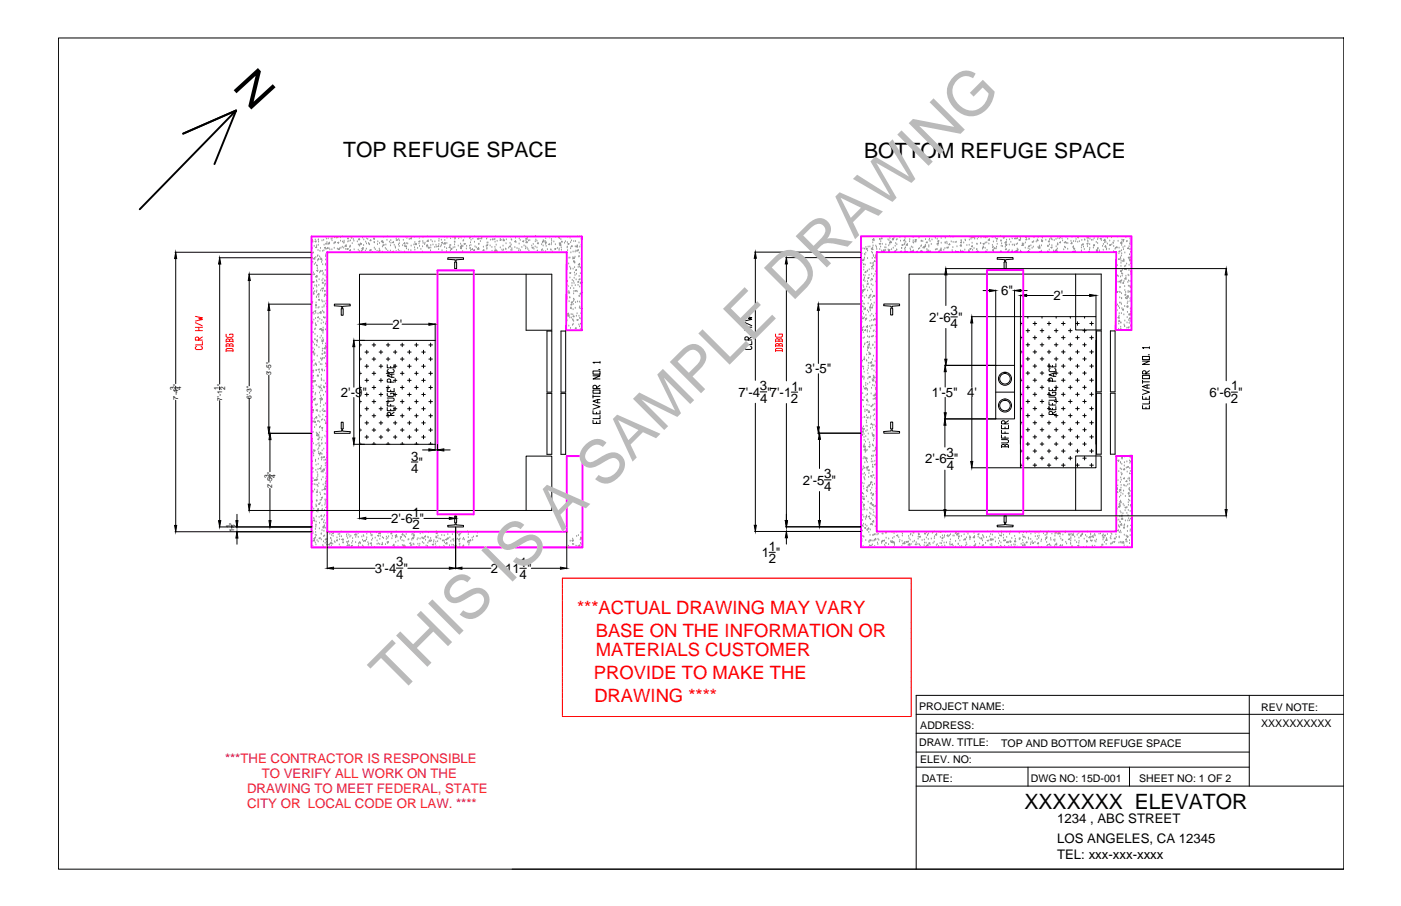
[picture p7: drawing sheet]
<svg xmlns="http://www.w3.org/2000/svg" width="432mm" height="279mm" viewBox="0 0 432 279" stroke-linecap="round" stroke-linejoin="round" font-family="sans-serif">
<defs><g id="words">
<text font-size="19" fill="#bababa" x="122.5" y="214.9" transform="rotate(-45 122.5 214.9)">THIS IS A SAMPLE DRAWING</text>
<text font-size="14.1" x="71.3" y="27" transform="rotate(48 71.3 27)">N</text>
<g font-size="6.5">
<text x="105.8" y="48.5">TOP REFUGE SPACE</text>
<text x="266.3" y="48.6">BOTTOM REFUGE SPACE</text>
<text x="315.7" y="249.4">XXXXXXX ELEVATOR</text>
</g>
<g font-size="5.7" fill="#f00">
<text x="177.9" y="189.3">***ACTUAL DRAWING MAY VARY</text>
<text x="183.6" y="196.4">BASE ON THE INFORMATION OR</text>
<text x="183.6" y="202.3">MATERIALS CUSTOMER</text>
<text x="183.1" y="209.4">PROVIDE TO MAKE THE</text>
<text x="183.2" y="216.4">DRAWING ****</text>
</g>
<g font-size="4.1">
<text x="308.5" y="91">6&quot;</text>
<text x="324.7" y="92.6">2'</text>
<text x="121" y="101.5">2'</text>
<text x="286.4" y="99.2">2'-6 &quot;</text>
<text x="293" y="97.3">3</text>
<text x="293" y="101.1">4</text>
<text x="248.2" y="115.1">3'-5&quot;</text>
<text x="105" y="122.4">2'-9&quot;</text>
<text x="227.6" y="122.3">7'-4 &quot;7'-1 &quot;</text>
<text x="234.2" y="120.3">3</text>
<text x="234.2" y="124.2">4</text>
<text x="243.8" y="124.4">2</text>
<text x="243.9" y="120.5">1</text>
<text x="287.2" y="122.4">1'-5&quot; 4'</text>
<text x="372.8" y="122.4">6'-6 &quot;</text>
<text x="379.4" y="124.3">2</text>
<text x="379.4" y="120.4">1</text>
<text x="126.7" y="142">3</text>
<text x="129" y="144">&quot;</text>
<text x="285.2" y="142.9">2'-6 &quot;</text>
<text x="291.7" y="140.9">3</text>
<text x="126.7" y="145.9">4</text>
<text x="247.5" y="149.5">2'-5 &quot;</text>
<text x="254" y="147.5">3</text>
<text x="291.8" y="144.8">4</text>
<text x="254.1" y="151.4">4</text>
<text x="120.5" y="161.3">2'-6 &quot;</text>
<text x="127.2" y="159.4">1</text>
<text x="127.1" y="163.3">2</text>
<text x="234.8" y="171.8">1 &quot;</text>
<text x="236.9" y="173.7">2</text>
<text x="237" y="169.8">1</text>
<text x="115.5" y="176.6">3'-4 &quot;</text>
<text x="122.1" y="174.7">3</text>
<text x="122.1" y="178.6">4</text>
<text x="151.3" y="176.7">2'-11 &quot;</text>
<text x="160.2" y="178.6">4</text>
<text x="160.2" y="174.7">1</text>
<text x="325.8" y="253.9">1234 , ABC STREET</text>
<text x="325.8" y="259.9">LOS ANGELES, CA 12345</text>
<text x="325.8" y="265">TEL: xxx-xxx-xxxx</text>
</g>
<g font-size="4.1" fill="#cd2027">
<text x="69.4" y="235.3">***THE CONTRACTOR IS RESPONSIBLE</text>
<text x="80.7" y="240">TO VERIFY ALL WORK ON THE</text>
<text x="76.1" y="244.6">DRAWING TO MEET FEDERAL, STATE</text>
<text x="76.1" y="249.3">CITY OR LOCAL CODE OR LAW. ****</text>
</g>
<g font-size="3.3">
<text x="283.3" y="219.1">PROJECT NAME:</text>
<text x="388.7" y="219.2">REV NOTE:</text>
<text x="283.6" y="224.7">ADDRESS:</text>
<text x="388.7" y="224.1">XXXXXXXXXX</text>
<text x="283.3" y="230.2">DRAW. TITLE:</text>
<text x="308.6" y="230.4">TOP AND BOTTOM REFUGE SPACE</text>
<text x="283.6" y="235.3">ELEV. NO:</text>
<text x="284.1" y="241.2">DATE:</text>
<text x="317.7" y="241.3">DWG NO: 15D-001</text>
<text x="351.1" y="241.2">SHEET NO: 1 OF 2</text>
</g>
<g font-size="2">
<text x="83.6" y="115.7" transform="rotate(-90 83.6 115.7)">3'-5&quot;</text>
<text x="53.9" y="120.2" transform="rotate(-90 53.9 120.2)">3</text>
<text x="54.9" y="123.5" transform="rotate(-90 54.9 123.5)">7'-4 &quot;</text>
<text x="55.9" y="120.2" transform="rotate(-90 55.9 120.2)">4</text>
<text x="67.5" y="120.3" transform="rotate(-90 67.5 120.3)">1</text>
<text x="68.4" y="123.6" transform="rotate(-90 68.4 123.6)">7'-1 &quot;</text>
<text x="69.4" y="120.3" transform="rotate(-90 69.4 120.3)">2</text>
<text x="77.5" y="123" transform="rotate(-90 77.5 123)">6'-3&quot;</text>
<text x="82.9" y="147.3" transform="rotate(-90 82.9 147.3)">3</text>
<text x="84.9" y="147.3" transform="rotate(-90 84.9 147.3)">4</text>
<text x="83.9" y="150.6" transform="rotate(-90 83.9 150.6)">2'-5 &quot;</text>
<text x="72.2" y="161.8" transform="rotate(-90 72.2 161.8)">&quot;</text>
<text x="71.2" y="162.9" transform="rotate(-90 71.2 162.9)">1</text>
<text x="72.2" y="164" transform="rotate(-90 72.2 164)">1</text>
<text x="73.1" y="162.9" transform="rotate(-90 73.1 162.9)">2</text>
</g>
</g></defs>
<!-- layer: LASER -->
<g fill="none" stroke="#939598" stroke-width=".31">
<path d="M96 74.2l.3-.3 .1 .5-.4-.1M96 77.9l.2-.1-.2 .2M96.2 76.5h.1M96.2 74.3h.1M96.3 79.6h.1M96.4 74.7h.1M96.6 78h.1M96.8 76h.1M97 79.4v.5l-.4-.1zM97.1 74.5l.3-.2-.1 .3zM97.2 74h.1M97.3 79.4h.1"/>
<path d="M97.6 76.1v.3h-.3zM97.6 75.8h.1M97.8 79.1h.1M98 78.9h.1M98 77.2h.1M98.1 75.6h.1M98.1 74.1h.1M98.1 74h.1M98.2 74.7h.1M98.2 79.7l.1 .3h-.3zM98.5 79.2h.1M98.6 77.5h.1"/>
<path d="M98.8 76.6h.1M98.8 79.9l.4-.1-.2 .3zM98.9 79.7h.1M99.2 74.3h.1M99.5 77.5h.1M99.8 74.1h.1M99.8 77.3h.1M99.9 75.6h.1M100 76.4l.3-.1-.1 .3zM100.2 72.9h.2M100.4 79h.1M100.4 78.6h.1"/>
<path d="M100.4 79.2h.1M100.4 75.3h.1M100.5 76.9h.1M100.6 75.3h.1M100.6 73.7h.1M100.8 74.8h.1M101 76.4l.1 .3h-.3zM101.1 75.4h.1M101.1 73.6h.1M101.2 72.9h.2M101.4 76.7h.1M101.5 74.7l.1 .5-.5-.1z"/>
<path d="M101.7 77.1h.1M102.1 73.8h.1M102.3 77h.1M102.3 74.2h.1M102.4 73.5h.1M102.9 75.2h.1M103 76.6h.1M103.1 75h.1M103.1 73.3h.1M103.3 74.8h.1M103.4 74.9h.1M103.8 73l.1 .3h-.3z"/>
<path d="M104 76.8h.1M104.1 74.8l.3-.1-.1 .3zM104.2 73.3h.1M104.5 76.7l.1 .3-.3-.1zM104.7 76.7h.1M104.9 73.3h.1M105 74.4h.1M105.1 76.5h.1M105.5 76.2h.1M105.6 74.6h.1M105.6 73h.1M105.9 76.5h.1"/>
<path d="M106 75h.1M106 74.8h.1M106.1 74.4h.1M106.6 76.9h.1M106.7 75.5v.5l-.4-.1zM106.9 76.8l.4-.1-.1 .2zM107.2 74.6h.1M107.3 73.3l.1 .3h-.3zM107.5 74.5h.1M107.8 77.2l.2-.2v.3zM107.8 76.3h.1M107.9 77.5h.1"/>
<path d="M107.9 76.1h.1M108 75.9h.1M108 74.3h.1M108.1 73.3l.4-.2-.1 .3zM108.6 75.1h.1M108.9 73.9h.1M109.1 74.4h.1M109.1 77h.1M110.1 74.6h.1M110.4 77.2h.1M110.5 75.6h.1M110.5 73.9h.1"/>
<path d="M110.5 73.9l.3-.3v.3zM110.8 75.6h.1M110.8 77.6h.1M110.8 75.9h.1M111.1 75.2l.3-.1-.1 .3zM111.1 75.2h.1M111.2 77.5l.3-.2v.3zM111.7 77.2h.1M111.7 73.4h.1M111.9 76.3v.5l-.4-.1zM112.1 75.7h.1M112.1 74h.1"/>
<path d="M112.6 77.4h.1M112.7 74.7h.1M112.9 76.8h.1M113 75.2h.1M113 73.6h.1M113.3 73.8h.1M113.6 75.1h.1M113.7 75.3h.1M113.9 75.5h.1M113.9 77.2l.4-.2-.1 .3zM114.3 73.9v.3h-.2zM114.4 77.2h.1"/>
<path d="M114.8 77.8l.1-.2 .1 .2M115.1 73.6l.4-.1-.1 .3zM115.2 73.6h.1M115.3 74.8h.1M115.4 76.5h.1M115.4 74.9h.1M115.5 73.3h.1M115.7 77h.1M116.2 77.5h.1M116.3 75.4h.1M116.4 74.6h.1M116.9 76.8h.1"/>
<path d="M116.9 77.4h.1M117 75.1h.1M117.1 77.1v.5l-.4-.1zM117.7 74.2l.1 .3h-.3zM117.8 77.8h.1M117.9 76.1h.1M117.9 74.9h.1M118 74.5h.1M118 75.6l.4-.1-.1 .3zM118.2 74.9h.1M118.3 73.2h.1M118.8 76.6h.1"/>
<path d="M118.9 75.6h.1M119.1 77h.1M119.3 74.1h.1M119.4 73h.1M119.5 77.5h.1M120 74.7h.1M120.3 77.4h.1M120.4 75.8h.1M120.5 74.2h.1M120.5 75h.1M120.9 77.6l.4-.1-.1 .2zM121.3 74.5v.3h-.3z"/>
<path d="M121.5 75.6h.1M121.8 76.2h.1M121.9 76.5h.1M122.1 77.6h.1M122.1 73.6h.1M122.1 74l.3-.1v.3zM122.8 77.1h.1M122.8 75.5h.1M122.9 73.9h.1M123 76h.1M123 77.6h.1M123.1 74.3h.1"/>
<path d="M123.1 75.1h.1M123.6 77.7h.1M124.1 75.8h.1M124.3 74.1h.1M124.7 77.7h.1M124.7 76h.1M124.7 74.8l.1 .4-.3-.1zM124.9 75.8h.1M124.9 73.1h.1M125 76l.3-.1-.1 .2zM125.3 76.7h.1M125.4 75.1h.1"/>
<path d="M125.4 73.5h.1M125.7 75.2h.1M125.9 77.1h.1M126.1 73.9h.1M126.6 77.3h.1M126.7 75.9h.1M126.8 73.2v.4h-.4zM127.6 75.6h.1M127.8 76.4h.1M127.9 74.8h.1M127.9 77.1h.1M127.9 73.2h.1"/>
<path d="M127.9 75.4h.1M128.2 75.2l.1 .3-.3-.1zM128.3 75.3h.1M128.7 76.6h.1M129.1 74.5l.3-.2-.1 .3zM129.1 75.2h.1M129.2 73.5h.1M129.3 76h.1M129.7 76.9h.1M130.2 77.7h.1M130.2 76.1h.1M130.3 74.5h.1"/>
<path d="M130.4 73.3h.1M130.4 75h.1M130.9 75.4h.1M131 75h.1M131.5 76.1h.1M131.7 75.5l.1 .3-.3-.1zM131.8 73h.1M131.9 76.1h.1M132 74v.5l-.4-.1zM132 76.4l.3-.1-.1 .3zM132.3 73.1h.1M132.7 77.3h.1"/>
<path d="M132.8 75.7h.1M132.8 76.5h.1M132.8 74.1h.1M133.2 74.6h.1M133.2 72.9h.2M133.4 75.6h.1M134 76.3h.1M134 74.6h.1M134.4 73.1h.1M134.4 75.6h.1M134.5 76.2h.1M135.2 77h.1"/>
<path d="M135.2 75.8v.3h-.3zM135.3 75.4h.1M135.3 74.4h.1M135.3 73.8h.1M135.8 76.1h.1M136 75.7h.1M136 74.1h.1M136.1 74.8l.3-.1-.1 .3zM136.2 77.3h.1M136.8 75.2l.3-.4 .1 .5zM137 73.2h.1M137 76.3h.1"/>
<path d="M137.1 74.2h.1M137.2 75.2h.1M137.6 77.6h.1M137.6 76.7h.1M137.7 75.1h.1M137.8 73.4h.1M138.7 75.8h.1M138.7 76.1v.3h-.3zM138.8 77.5h.1M138.9 73.6h.1M138.9 75.7h.1M139 76.8l.3-.1-.1 .2z"/>
<path d="M139.1 76.9h.1M139.6 73.3h.1M139.7 76.4h.1M140.1 74.7h.1M140.1 75.5h.1M140.1 73.3l.4-.2-.1 .3zM140.2 76.3h.1M140.2 73.8h.1M140.2 74.7h.1M140.3 73.1h.1M140.7 77.2h.1M141.2 75.9h.1"/>
<path d="M141.3 72.9h.2M141.4 73.6h.1M141.7 73.1h.1M141.9 76.4h.1M142 75.3h.1M142.1 76.4l.1 .3h-.3zM142.2 73.4h.1M142.3 76.5h.1M142.3 75.6l.1 .5-.4-.1zM142.6 77.6h.1M142.7 76h.1M142.7 74.4h.1"/>
<path d="M142.9 74.2h.1M143 75.2l.4-.1-.1 .3zM143.2 73.3h.1M143.7 76.8h.1M143.8 76h.1M144.7 75.9h.1M144.8 73.5h.1M144.8 76.7h.1M145 76.7h.1M145 73v.3h-.3zM145 74.9h.1M145 77.3h.1"/>
<path d="M145.1 75.7h.1M145.2 74.1h.1M145.6 76.7l.1 .3-.3-.1zM145.7 73.7h.1M145.9 77.2l.4-.2-.1 .3zM146.2 74.7h.1M146.3 73h.1M146.4 76.1h.1M146.8 76.4h.1M147.1 73.6l.4-.1-.1 .3zM147.4 73.6h.1M147.4 76.7h.1"/>
<path d="M147.5 76.4v.5l-.4-.1zM147.5 75.4h.1M147.6 76.9h.1M147.6 75.3h.1M147.7 73.7h.1M148.1 74.5h.1M148.4 73.3l.1 .3h-.3zM148.5 73.2h.1M149 76.2h.1M149.1 77l.1 .3-.3-.1zM149.8 77.8h.1M149.9 76h.1"/>
<path d="M150 73.7h.1M150 75.6l.3-.1v.3zM150 76.9h.1M150.1 76.6h.1M150.1 75h.1M150.2 73.3h.1M150.4 74.9h.1M151.1 75.8h.1M151.1 74.1h.1M151.6 76.3h.1M151.7 77.5h.1M151.9 73.6v.3h-.2z"/>
<path d="M152.3 73.9h.1M152.5 76.3h.1M152.5 73.8h.1M152.6 74.7h.1M152.6 77.3v.3h-.2zM152.6 73.1h.1M152.6 77h.1M152.7 77.2l.1 .5-.5-.1zM152.9 75.6h.1M152.9 77.5l.4-.1-.2 .3zM153 77.3h.1M153.2 74.4h.1"/>
<path d="M154.1 74l.3-.1-.1 .3zM154.2 73.7h.1M154.2 76.4h.1M154.7 77.1h.1M155 77.5h.1M155 75.9h.1M155.1 74.3h.1M155.1 73.9h.1M155.2 77.1h.1M155.4 73.9l.1 .3h-.3zM155.8 76.8h.1M155.9 77.8l.2-.2v.2"/>
<path d="M155.9 76.9h.1M156 75.2h.1M156.1 73.9h.1M156.8 76.5h.1M157 76l.3-.2-.1 .3zM157.1 72.9h.2M157.2 75h.1M157.2 73.3h.1M157.5 77.2h.1M157.5 75.6h.1M157.6 73.9h.1M157.7 74.1h.1"/>
<path d="M157.7 76.7h.1M157.8 77.2h.1M158.5 73.1h.1M158.7 76.4h.1M158.9 73.4h.1M158.9 74.2v.3h-.3zM159 74.8h.1M159.4 76.7h.1M159.9 77.4h.1M159.9 76.9h.1M160 75.3h.1M160 73.6h.1"/>
<path d="M160.3 74.2h.1M160.4 77.3h.1M160.8 76.3h.1M161.1 74.4l.3-.1-.1 .3zM161.5 75.8h.1M161.7 73h.1M162 76.7h.1M162 76.1h.1M162 73.7l.4-.4v.5zM162.1 74.4h.1M162.4 74.5v.3h-.3zM162.4 76.5h.1"/>
<path d="M162.5 74.9h.1M162.6 73.3h.1M162.7 76.9h.1M162.9 74.3h.1M163 77.4h.1M163.3 74.2h.1M163.9 75.9h.1M164 76.4l.3-.2-.1 .3zM164.4 75.4h.1M164.6 76.9h.1M164.9 77.8h.1M164.9 76.1h.1"/>
<path d="M165 74.5h.1M165.1 72.9h.1M165.2 74h.1M165.2 72.9h.2M165.5 74.4h.1M165.5 76.4h.1M165.6 77.5h.1M165.7 77.4h.1M165.8 74.8l.1 .4-.3-.1zM166.9 77.2h.1M166.9 75.5h.1M167.1 77h.1"/>
<path d="M167.2 74.9h.1M167.2 74.5l.4-.4 .1 .5zM167.4 77.5h.1M167.4 75.8h.1M167.4 74.2h.1M168 74.8l.4-.1-.1 .3zM168.1 74.5h.1M168.2 75.3h.1M168.2 77.6h.1M168.2 73.6h.1M168.3 76h.1M168.7 77h.1"/>
<path d="M169.3 75.2l.1 .3-.3-.1zM169.4 73.4h.1M169.7 77.1h.1M169.9 77.1h.1M169.9 75.5h.1M170 73.9h.1M170 75.1h.1M170 74.4h.1M170.2 77.7h.1M170.7 74.6h.1M170.7 77.8h.1M171 76.8l.3-.1-.1 .2z"/>
<path d="M171.2 75.5h.1M171.3 73.2h.1M171.8 76.6h.1M172.1 73.3l.4-.2-.1 .3zM172.3 77.2h.1M172.4 76.8h.1M172.4 75.1h.1M172.4 75.3l.4-.4v.5zM172.5 73.5h.1M172.8 75.5l.1 .3-.3-.1zM172.9 73.9h.1M173 76.4h.1"/>
<path d="M173 77.2h.1M173.1 74.7h.1M173.3 74.7h.1M174 75h.1M174.3 74.5h.1M174.7 79.7h.1M174.8 78h.1M174.8 76.4h.1M174.9 74.8h.1M174.9 76.2h.1M174.9 73.2h.1M174.9 77.3h.1"/>
<path d="M175 75.2l.4-.1-.1 .3zM175.4 79.6h.1M175.7 79.6h.1M175.7 73.4h.1M175.9 74.8h.1M175.9 76.7h.1M176 78h.1M176.1 74.3h.1M176.3 75.8v.3h-.3zM176.5 79.9h.1M176.6 79.4h.1M176.6 77.7h.1"/>
<path d="M176.8 74.5h.1M177 79.4v.3h-.3zM177.2 79.3h.1M177.3 77.7h.1M177.3 76.1h.1M177.4 74.5h.1M177.5 77.4h.1M177.6 76.1l.3-.4 .1 .5zM177.9 77.5h.1M177.9 73h.1M177.9 75.8h.1M177.9 77.2l.4-.2-.1 .3z"/>
<path d="M178.4 79.2h.1M178.4 74.9h.1M178.5 79.1h.1M178.5 73h.1M178.5 78h.1M178.7 76.2h.1M179.1 75.6h.1M179.1 80h.1M179.2 73.9h.1M179.3 73.6h-.2l.2 .2M265.6 80h.1M265.6 78.2h.1"/>
<path d="M266 76.7h.1M266.4 78.4h.1M266.4 79.6h.1M266.5 76.8h.1M266.6 78.6h.1M266.8 78h.1M266.9 76.3h.1M266.9 76.7l.4-.1-.1 .3zM267.4 79.7h.1M267.4 77.4h.1M267.6 76.2h.1M268.1 76.1h.1"/>
<path d="M268.6 76.8h.1M268.7 77.8h.1M268.8 79.7h.1M268.9 78.1h.1M269 76.5h.1M269 76.7v.3l-.3-.1zM269 74.9h.1M269.1 75.8h.1M269.2 78.8h.1M269.3 79.1h.1M269.3 73.6v.4h-.4zM269.4 74.2h.1"/>
<path d="M269.6 79.5l.3-.4 .1 .5zM269.8 78.7l.3-.1v.3zM269.9 75.9h.1M270.1 76.3h.1M270.2 76.9h.1M271 75.2l.3-.2-.1 .3zM271.1 73.8h.1M271.2 76.9h.1M271.2 74h.1M271.4 76.2h.1M271.5 74.5h.1M271.5 72.9h.1"/>
<path d="M271.5 73.6l.3-.3v.3zM271.8 77.4h.1M271.9 75.3h.1M272.5 77v.3h-.3zM272.7 76.4h.1M272.9 77.2h.1M273 75.5h.1M273.1 76.4h.1M273.7 73.9h.1M273.7 77.1h.1M273.9 77.4h.1M273.9 75.8h.1"/>
<path d="M273.9 77.1l.3-.1-.1 .3zM274 74.2h.1M274.2 75.3h.1M274.3 73.6h.1M274.5 74.4v.4h-.4zM274.8 74.9h.1M274.8 77h.1M275.1 73.6l.3-.1-.1 .3zM275.3 73.6v.3h-.3zM275.3 76.5h.1M275.5 73.4h.1M275.9 75.9h.1"/>
<path d="M275.9 77.3l.1 .3h-.3zM276.1 75.1h.1M276.3 74h.1M276.4 77.1h.1M276.4 77.2h.1M276.4 75.5h.1M276.5 73.9h.1M277.3 73.2h.1M277.6 74.4h.1M277.8 77.6h.1M277.8 76.6h.1M277.9 76.6h.1"/>
<path d="M278 75.6l.3-.2-.1 .3zM278.7 75.5h.1M278.7 73.9l.1 .3h-.3zM278.8 76.8h.1M278.9 75.2h.1M278.9 74.2h.1M278.9 73.5h.1M278.9 77.3h.1M279.1 76.4h.1M279.2 74.7h.1M279.3 77.8l.1-.2 .1 .2M279.7 75.2v.4h-.4z"/>
<path d="M280.3 74.5h.1M280.4 73.9h.1M280.5 76.7h.1M280.6 77.2h.1M280.9 76.2h.1M280.9 77.5l.3-.1-.1 .3zM281.3 76.4h.1M281.4 74.8h.1M281.4 73.2h.1M281.4 74.2h.1M281.5 77.4h.1M281.6 75h.1"/>
<path d="M282 74l.4-.1-.1 .3zM282.2 74.3h.1M282.2 74.2l.1 .4-.3-.1zM282.7 77.7h.1M283.1 76.9h.1M283.2 73.4h.1M283.4 76.7h.1M283.8 77.7h.1M283.8 76.1h.1M283.9 74.5h.1M283.9 77.5h.1M284 75.8h.1"/>
<path d="M284 74.4h.1M284.1 77.5h.1M284.4 74.5h.1M284.8 76l.1 .4h-.4zM285 75.9l.3-.1-.1 .3zM285.2 75.6h.1M285.3 73.9h.1M285.5 74.8l.2-.2 .1 .3zM285.7 76.9h.1M285.8 77.3h.1M286.1 72.9h.1M286.2 77.4h.1"/>
<path d="M286.3 75.8h.1M286.3 76.2h.1M286.4 74.1h.1M286.5 73.7h.1M286.7 74.5h.1M286.7 77.6h.1M287 75.4h.1M287.2 74h.1M288.3 73.5h.1M288.3 77.1h.1M288.7 77h.1M288.8 75.4h.1"/>
<path d="M288.8 76.9h.1M288.9 73.8h.1M289 74.4l.4-.2-.1 .3zM289.1 75.7h.1M289.2 74.9v.3l-.3-.1zM289.2 74.6h.1M289.3 77.7h.1M290 76.7h.1M290 76.8l-.3 .4M290 76.8l.1 .4h-.4M290.1 75h.1M290.1 73.5h.1"/>
<path d="M290.9 77.2h.1M291.2 76.7h.1M291.3 75h.1M291.3 74.8h.1M291.4 73.4h.1M291.4 73.1h.1M291.8 74.7h.1M291.9 76.5h.1M291.9 75.2h.1M291.9 76.4l.4-.2-.1 .3zM292.6 72.9h.1M292.7 75.2v.3h-.2z"/>
<path d="M292.9 73h.1M293.2 74.6h.1M293.2 72.9h.2M293.5 77.3h.1M293.7 76.4h.1M293.8 74.7h.1M293.8 73.1h.1M294.4 74.8h.1M294.5 77.6h.1M294.7 74.7h.1M295 76.1h.1M295.1 77.8l.1-.2v.2"/>
<path d="M296 74.8l.3-.2v.3zM296.1 77.4h.1M296.1 77.6h.1M296.2 75.9h.1M296.2 75.5v.3h-.3zM296.2 76h.1M296.2 74.2h.1M296.3 74.4h.1M296.4 73h.1M296.7 77.6h.1M297 74.9h.1M297.4 77.1h.1"/>
<path d="M297.4 74h.1M297.6 74.2h.1M298 75.7h.1M298.6 77.2h.1M298.6 77.5h.1M298.7 75.6h.1M298.8 74h.1M298.9 76.7l.4-.1-.2 .3zM299 73.1h.1M299.3 73.8h.1M299.4 73.3l.3-.4 .1 .4zM299.6 75h.1"/>
<path d="M299.6 75.8l.1 .3h-.3zM299.8 77.2h.1M300.1 73.2l.3-.1-.1 .2zM300.2 76.7h.1M300.4 73.7h.1M301 77h.1M301 75.3h.1M301.1 76.9h.1M301.2 75.3h.1M301.2 73.7h.1M301.3 77.6h.1M301.4 77.7h.1"/>
<path d="M301.6 73.2h.1M302.2 75.1h.1M302.3 75.1h.1M302.4 73.4h.1M302.8 76.8h.1M303 75.2l.3-.2-.1 .3zM303 76.1h.1M303.1 76.1l.1 .3h-.3zM303.2 73.3h.1M303.5 73.2h.1M303.6 76.6h.1M303.7 75h.1"/>
<path d="M303.8 73.3h.1M303.8 77.7h.1M304.1 74.9h.1M304.2 73.3h.1M304.2 77.2h.1M304.8 75.3h.1M304.9 73.6l.1 .5h-.4zM305.4 73h.1M305.8 72.9l-.1 .1 .3 .1v-.2M305.9 75.7h.1M305.9 77.1l.3-.1-.1 .3zM305.9 76.4h.1"/>
<path d="M306.1 76.2h.1M306.2 74.6h.1M306.2 73h.1M306.6 76.4l.1 .3h-.3zM306.8 73.4h.1M307 76.7h.1M307.1 73.6l.3-.1-.1 .3zM307.1 76.2h.1M307.2 74.5h.1M307.4 75.3h.1M308.3 72.9h.1M308.4 74.3h.1"/>
<path d="M308.5 77.5h.1M308.6 75.9h.1M308.6 74.3h.1M308.7 75.2h.1M309 76h.1M309.3 73.5h.1M309.4 73.1l.1 .2h-.3zM309.9 76.2h.1M310 75.5h.1M310 75.6l.3-.2-.1 .3zM310.1 76.7v.3h-.2zM310.1 74.5v.4h-.4z"/>
<path d="M310.2 74.1h.1M310.7 77.5h.1M311 73h.1M311 77.2h.1M311.1 75.6h.1M311.2 73.9h.1M311.5 74.7h.1M312 77.4h.1M312 73.6h.1M312 75.6h.1M312.6 75.6h.1M312.6 73.6l.3-.3v.3z"/>
<path d="M312.7 75.8h.1M312.9 77.5l.3-.1-.1 .3zM313.2 75.4h.1M313.3 73.7h.1M313.5 76.8h.1M313.5 73.1h.1M313.6 75.2h.1M313.6 77v.3h-.3zM313.6 73.6h.1M313.8 77.1h.1M314 74l.4-.1-.1 .3zM314.4 74.2h.1"/>
<path d="M314.5 73.5h.1M314.6 73.7h.1M314.6 77.5h.1M315.1 75.2h.1M315.1 75.7h.1M315.3 75.3l.1 .4h-.5zM315.5 75.3h.1M316 76.5h.1M316 74.9h.1M316.1 73.3h.1M316.1 73.2h.1M316.4 73.3h.1"/>
<path d="M316.4 73.6l.1 .3h-.3zM316.9 76.7h.1M317 75.9l.3-.1-.1 .3zM317 77.3l.1 .3h-.3zM317.1 73.9h.1M317.2 73.7h.1M317.4 77h.1M317.7 75.8h.1M318.1 76.6h.1M318.1 74.8h.1M318.4 74.8h.1M318.5 76.2h.1"/>
<path d="M318.6 74.5h.1M318.6 72.9h.1M318.7 73.3h.1M319.4 74.6h.1M319.7 74h.1M319.8 73.9l.1 .3h-.3zM319.9 76.3h.1M320 73.2h.1M320.2 76.5h.1M320.4 75.9h.1M320.4 77.8h.2M320.5 76.1v.4h-.4z"/>
<path d="M320.9 77.5h.1M321 75.8h.1M321 74.2h.1M321 74.4l.4-.2-.1 .3zM321.2 74.4h.1M321.2 74.3h.1M321.3 73.4h.1M322.3 74.1h.1M322.9 77.7h.1M322.9 76h.1M323 75.9h.1M323.1 76h.1"/>
<path d="M323.4 74.2v.4l-.3-.1zM323.4 77.1h.1M323.4 75.5h.1M323.5 73.9h.1M323.9 73.5h.1M323.9 76.3l.3-.1v.3zM324 73.8h.1M324.2 75.8h.1M324.3 74h.1M324.8 77.4h.1M324.9 74.2h.1M325.2 72.9h.2"/>
<path d="M325.5 73.8h.1M325.5 76.1h.1M325.6 76.9l.1 .4h-.4zM325.9 76.8h.1M325.9 75.5h.1M326 75.2h.1M326 73.5h.1M326.1 75.5h.1M326.5 73.6h.1M326.6 74.8l.2-.2 .1 .3zM326.9 73.3h.1M327.3 73.6h.1"/>
<path d="M327.5 74.3h.1M327.8 77h.1M328 74.7l.4-.1-.2 .3zM328.1 76.2h.1M328.4 76.4h.1M328.4 74.8h.1M328.5 73.2h.1M328.7 75h.1M329.1 76.9h.1M329.1 73.8h.1M329.1 75.1h.1M330.1 74.4h.1"/>
<path d="M330.3 74.9l.1 .3-.3-.1zM330.3 75h.1M330.4 73.2h.1M330.7 76.3h.1M330.8 77.7h.1M330.8 77.8h.1M330.8 76.1h.1M330.9 74.5h.1M330.9 76.6h.1M330.9 76.7l.3-.1-.1 .3zM331 72.9h.1M331.4 77.5h.1"/>
<path d="M331.5 74.5h.1M331.6 73h.1M331.7 73.9h.1M332.1 73.2l.3-.1-.1 .2zM332.2 74.7h.1M332.7 74.5h.1M333.3 77.4h.1M333.3 76.4h.1M333.4 75.8h.1M333.4 74.2h.1M333.8 75.2l.1 .3h-.3zM333.9 76.2h.1"/>
<path d="M334.2 76.9h.1M334.3 74h.1M334.4 74.1h.1M335 73.3l.4-.3v.4zM335 75.2l.3-.2-.1 .3zM335.2 76.1h.1M335.3 74.3h.1M335.3 74.6h.1M335.7 77.7h.1M335.8 77h.1M335.8 75.4h.1M335.9 76.6h.1"/>
<path d="M335.9 73.8h.1M336.4 74.1h.1M336.9 74.1h.1M337 76.5h.1M337 75.8h.1M337.2 73.6h.1M337.3 75.5v.3h-.3zM337.9 74.7h.1M337.9 77.1l.3-.1-.1 .3zM338.2 77.5h.1M338.3 76.7h.1M338.3 75.1h.1"/>
<path d="M338.3 73.9h.1M338.4 73.5h.1M338.5 76.7h.1M338.8 77.3h.1M339.1 73.6l.3-.2-.1 .3zM339.4 74.2h.1M339.8 76h.1M340 77.2h.1M340 73.1h.1M340.1 75.4h.1M340.2 74.2l.3-.4 .1 .4zM340.5 74.8h.1"/>
<path d="M340.8 75.8v.3h-.3zM340.8 76.4h.1M340.8 74.7h.1M340.9 73.1h.1M341 77h.1M341.1 76.8h.1M341.3 75.3h.1M341.3 73.5h.1M341.9 76.9h.1M341.9 75.6l.4-.2-.1 .3zM342 74.3h.1M342.6 73.3h.1"/>
<path d="M342.7 75.5h.1M343 75h.1M343.1 75h.1M343.2 77.6h.1M343.3 76h.1M343.3 74.4h.1M343.7 76.9h.1M343.8 76.6h.1M344.2 76.1l.1 .3h-.3zM344.4 73.1h.1M344.6 74.4h.1M344.9 78.3h.1"/>
<path d="M344.9 77.5l.3-.1-.1 .3zM344.9 76.5h.1M344.9 79.7l.1 .3h-.3zM345.3 79.5h.1M345.4 80h.1M345.5 75h.1M345.6 78.9h.1M345.7 77.3h.1M345.7 75.1h.1M345.7 75.7h.1M345.7 78.3h.1M345.8 74.6v.4h-.4z"/>
<path d="M345.8 74.1h.1M346 74l.4-.1-.1 .3zM346.1 76.4h.1M346.2 74.6h.1M346.3 77h.1M346.7 78h.1M346.7 76.1h.1M346.9 72.9l-.1 .1 .3 .1v-.2M347.2 74.5h.1M347.4 74.5h.1M347.5 76.7l.2-.3 .1 .3zM347.7 79.4l.4-.1-.1 .3z"/>
<path d="M347.9 79.6h.1M348 76.1h.1M348.1 78.6h.1M348.2 76.9h.1M348.2 75.3h.1M348.2 75.2h.1M348.3 73.7h.1M348.3 74.5h.1M348.5 79.5h.1M348.5 77.8h.1M96 99.6h.1M96 81.3h.1"/>
<path d="M96 86.8v.2M96 99.4v.2M96.3 93.5h.1M96.3 96.6h.1M96.4 99.3h.1M96.4 93.2h.1M96.4 99.7h.1M96.4 87h.1M96.4 80.9h.1M96.4 87l.4-.2-.1 .3zM96.5 84.7h.1M96.6 96.5h.1"/>
<path d="M96.6 90.3h.1M96.6 84.1h.1M96.6 89.1h.1M96.7 98.7h.1M96.7 90.4l.1 .3h-.3zM96.8 96.9h.1M96.9 81.6h.1M97 84.7h.1M97 89.9h.1M97 96l.3-.2-.1 .3zM97 88.2h.1M97.2 99.9h.1"/>
<path d="M97.3 98.2h.1M97.3 81.2h.1M97.3 94.1h.1M97.3 96.6h.1M97.4 95h.1M97.4 93.4h.1M97.4 94l.1 .3h-.3zM97.5 91.8h.1M97.6 90.2h.1M97.6 91.6h.1M97.6 86.6h.1M97.6 94.3h.1"/>
<path d="M97.6 88.1h.1M97.6 81.9h.1M97.6 88.5h.1M97.6 89.7h.1M97.6 85l.1 .5-.4-.1zM97.6 83.4l.4-.1-.2 .3zM97.7 86.9h.1M97.7 85.3h.1M97.8 83.7h.1M97.8 82.8h.1M97.8 82.1h.1M97.8 97.9l.3-.2v.3z"/>
<path d="M97.9 80.5h.1M98 99.2h.1M98 96.8h.1M98.1 95h.1M98.1 92.4l.4-.1-.1 .3zM98.2 91.7h.1M98.3 88h.1M98.3 90.5v.5l-.4-.1zM98.3 94.8h.1M98.4 86.3h.1M98.5 84.1h.1M98.6 98.5h.1"/>
<path d="M98.8 89.7h.1M98.9 96.7h.1M98.9 83.4v.3l-.2-.1zM98.9 96v.5h-.4zM99 99.9h.1M99.1 80.9h.1M99.2 89.2h.1M99.2 98.8h.1M99.2 92.7h.1M99.2 86.6h.1M99.2 80.4h.1M99.3 94.9h.1"/>
<path d="M99.3 93.1h.1M99.3 88.9l.4-.1-.1 .3zM99.4 96h.1M99.4 89.8h.1M99.4 83.7h.1M99.5 81.6h.1M99.5 86.1h.1M99.5 84.8h.1M99.5 87l.1 .3h-.3zM99.6 84.4h.1M99.7 99.6h.1M99.7 97.9h.1"/>
<path d="M99.8 96.3h.1M99.8 94.7h.1M99.8 96.5h.1M99.9 93.1h.1M99.9 94.3h.1M99.9 97.9l.3-.1-.1 .3zM100 91.5h.1M100 89.9h.1M100.1 88.3h.1M100.1 86.6h.1M100.1 87.8h.1M100.1 86.7h.1"/>
<path d="M100.2 85h.1M100.2 89.9h.1M100.2 90.7l.1 .3h-.3zM100.3 83.4h.1M100.3 81.8h.1M100.3 100h.1M100.3 99.9h.1M100.4 80.2h.1M100.4 93.8h.1M100.4 87.6h.1M100.4 81.5h.1M100.5 85.4l.4-.1-.1 .2z"/>
<path d="M100.6 92.9h.1M100.6 99.3h.1M100.6 91.2h.1M100.8 84.2h.1M100.9 91.8h.1M100.9 94.4l-.2 .2h.2M174.6 91.6l.1-.1 .1 .5-.2-.1M174.6 87.7v.2M174.6 84.8h.1M174.7 88h.1M174.8 98.9h.1M174.8 97.1h.1"/>
<path d="M174.8 86.4l.1 .3h-.3zM174.9 96.7l.4-.1-.2 .3zM175 90.2h.1M175.1 97.4h.1M175.1 88.4h.1M175.3 81.4h.1M175.3 89.9h.1M175.4 97.1v.4l-.4-.1zM175.4 93h.1M175.5 90.1l.1 .3h-.3zM175.6 91.8h.1M175.6 84.2l.3-.1-.1 .3z"/>
<path d="M175.6 82.4h.1M175.6 98h.1M175.7 91.9h.1M175.7 85.7h.1M175.8 95.2h.1M175.8 89h.1M175.9 83h.1M175.9 82.8h.1M176 94.9h.1M176 97h.1M176.1 95.2h.1M176.1 98.1h.1"/>
<path d="M176.1 93.2l.3-.1-.1 .3zM176.2 93.7v.3h-.2zM176.3 88.2h.1M176.3 87.4h.1M176.4 86.5h.1M176.5 98.7h.1M176.5 97.1h.1M176.6 98.7h.1M176.6 95.5h.1M176.6 83h.1M176.7 93.9h.1M176.8 92.3h.1"/>
<path d="M176.8 80.7l.3-.2-.1 .3zM176.8 90.6h.1M176.8 99.1h.1M176.8 92.9h.1M176.8 86.8h.1M176.8 89h.1M176.8 80.6h.1M176.8 97.4l.1 .3-.3-.1zM176.9 89.9h.1M176.9 87.4h.1M177 85.8h.1M177 92.5h.1"/>
<path d="M177.1 84.2h.1M177.1 82.5h.1M177.1 80.9h.1M177.1 81.1h.1M177.2 84.9h.1M177.3 89.7l.3-.1-.1 .2zM177.3 95.1h.1M177.3 88.1h.1M177.4 93.3h.1M177.4 83.3l.2-.2 .1 .3zM177.6 86.3h.1M177.6 84.6h.1"/>
<path d="M177.6 97.5h.1M177.8 98.7l.4-.2-.1 .3zM177.9 96.8h.1M177.9 90h.1M178 93.1h.1M178.1 87l.2-.3 .1 .3zM178.2 88h.1M178.2 82.5h.1M178.4 97.5h.1M178.4 91.4h.1M178.4 86.1l.4-.1-.1 .3zM178.5 85.2h.1"/>
<path d="M178.6 93.2h.1M178.6 95.1h.1M178.6 81.2l.1 .5-.5-.1zM178.7 91.4h.1M178.7 98.2h.1M178.7 94.6h.1M178.7 88.5h.1M178.7 82.4h.1M178.9 84.4h.1M178.9 87.5h.1M178.9 87.2l.4-.4v.4zM178.9 100h.1"/>
<path d="M178.9 82.7h.1M179 98.4h.1M179 90.4v.3h-.3zM179 95.2l.3-.2v.3zM179 96.8h.1M179.1 95.2h.1M179.2 93.5h.1M179.2 94.9h.1M179.2 91.9h.1M179.2 83.1h.1M179.3 90.3h.1M265.4 94.3h.1"/>
<path d="M265.4 94.3v.3M265.4 83.9v.4M265.4 92.7v.2M265.4 91.8h.1M265.6 99.2h.1M265.6 99.4h.1M265.7 81.1h.1M265.7 97.8h.1M265.7 96.2h.1M265.7 80.2l.4-.1-.1 .3zM265.8 94.6h.1M265.9 93h.1"/>
<path d="M265.9 90.4h.1M265.9 91.4h.1M266 89.7h.1M266 88.1h.1M266 93.7h.1M266 98l.1 .3h-.3zM266 89.4l.1 .4h-.4zM266.1 86.5h.1M266.1 81.6h.1M266.1 96.8h.1M266.2 84.9h.1M266.2 80v.3h-.3z"/>
<path d="M266.2 83.3h.1M266.2 94.8h.1M266.2 88.6h.1M266.2 82.5h.1M266.3 81.6h.1M266.3 95.6h.1M266.3 89.3l.3-.2-.1 .3zM266.3 80h.1M266.3 86.2h.1M266.3 95.3l.4-.4 .1 .5zM266.4 93.8h.1M266.4 98h.1"/>
<path d="M266.4 91.9h.1M266.4 85.7h.1M266.6 86.8h.1M266.6 85.1h.1M266.7 81.8h.1M266.7 98.8h.1M266.8 98.2l.3-.1v.3zM266.8 83.7l.1 .3h-.3zM266.9 97.3h.1M267 91.3h.1M267.1 88.5h.1M267.3 83.7h.1"/>
<path d="M267.3 86.9h.1M267.3 95.8h.1M267.4 89.7h.1M267.4 83.6h.1M267.5 85.8l.3-.2-.1 .3zM267.5 87.3l.1 .4-.3-.1zM267.6 93.7h.1M267.6 91.9h.1M267.7 96.3h.1M267.9 84.9h.1M267.9 83.2h.1M267.9 88.8h.1"/>
<path d="M267.9 91.3l.3-.3v.3zM268 94.7l.3-.1-.1 .3zM268 91.9h.1M268.1 99.1h.1M268.2 95.4h.1M268.2 97.5h.1M268.2 95.9h.1M268.2 81.3h.1M268.3 94.3h.1M268.4 92.7h.1M268.4 91h.1M268.4 86.6h.1"/>
<path d="M268.5 89.4h.1M268.5 87.8h.1M268.6 86.2h.1M268.6 93.8h.1M268.6 82.2l.4-.1-.1 .3zM268.7 84.6h.1M268.7 98.8h.1M268.7 83h.1M268.7 97h.1M268.8 81.3h.1M268.9 91.8h.1M268.9 94.6v.3h-.3z"/>
<path d="M268.9 90h.1M268.9 86.3h.1M269 94.3h.1M269 88.1h.1M269 82h.1M269.1 83h.1M269.2 81.2h.1M269.2 91.2l.3-.1-.1 .3zM269.2 97.5h.1M269.3 81.9h.1M269.3 91.4h.1M269.3 85.2h.1"/>
<path d="M269.3 98.9h.1M269.4 93.5h.1M269.6 98.3v.3h-.3zM269.6 91.4h.1M269.6 80.3l.1 .3h-.3zM269.7 84.7h.1M269.8 83.8h.1M269.9 98.6h.1M269.9 96.8h.1M269.9 86.9h.1M270.1 89.9h.1M270.2 88.1h.1"/>
<path d="M270.2 95.4h.1M270.2 85h.1M270.2 89.2h.1M270.2 84.1v.2M343.9 94.3l.2-.2 .1 .2zM344 80.9v.1M344.1 89.5h.1M344.1 81.9h.1M344.2 90l.4-.1-.2 .3zM344.3 95.8h.1M344.4 81.9h.1M344.4 94.1h.1"/>
<path d="M344.4 85.1h.1M344.6 87h.1M344.6 85.3h.1M344.7 99l.4-.1-.1 .3zM344.8 94.6h.1M344.8 99.9h.1M344.8 97.7l.1 .3h-.3zM344.9 98.3h.1M344.9 97.5h.1M344.9 96.7h.1M345 95.1h.1M345 87h.1"/>
<path d="M345.1 93.5h.1M345.1 91.8h.1M345.1 90.1h.1M345.2 88.7h.1M345.2 90.2h.1M345.2 88.6h.1M345.3 87h.1M345.4 85.4h.1M345.4 83.8h.1M345.4 86.5l.4-.2-.2 .3zM345.5 99.6h.1M345.5 93.5h.1"/>
<path d="M345.5 87.3h.1M345.5 82.2h.1M345.5 81.2h.1M345.5 80.5h.1M345.6 83.4l.1 .3h-.3zM345.6 93.9h.1M345.6 96.7h.1M345.7 92.1h.1M345.7 90.6h.1M345.7 84.4h.1M345.8 95.2h.1M345.9 85.1h.1"/>
<path d="M345.9 83.4h.1M345.9 95.5l.4-.1-.1 .3zM346 84.5h.1M346.2 95.6h.1M346.3 87v.4l-.3-.1zM346.3 80.1h.1M346.4 97.1h.1M346.4 80.1v.4h-.4zM346.4 86.8h.1M346.6 83l.3-.2-.1 .3zM346.6 94.5h.1M346.6 88.4h.1"/>
<path d="M346.6 82.2h.1M346.7 99h.1M346.7 89.6h.1M346.9 92h.1M346.9 90.2h.1M346.9 82.1h.1M346.9 90.7l.1 .3h-.3zM347 85.2h.1M347 85.6l.1 .5-.5-.1zM347.1 92l.3-.2v.3zM347.1 83.2h.1M347.2 81.4h.1"/>
<path d="M347.4 99.6h.1M347.4 94.6h.1M347.4 97.9h.1M347.4 93.6h.1M347.5 96.3h.1M347.5 94.7h.1M347.6 93.1h.1M347.6 87.1h.1M347.6 94.3l.1 .3h-.3zM347.7 91.5h.1M347.7 91.2v.4h-.4zM347.7 89.9h.1"/>
<path d="M347.7 84.9h.1M347.7 90.2h.1M347.8 88.3h.1M347.8 86.6h.1M347.9 85h.1M347.9 98.8h.1M348 83.4h.1M348 97.1h.1M348 81.8h.1M348 99.7h.1M348.1 80.2h.1M348.2 90.1h.1"/>
<path d="M348.2 88.3h.1M348.3 92.2h.1M348.3 99.1h.1M348.3 93h.1M348.3 86.8h.1M348.3 98v.3h-.3zM348.3 88.5l.3-.2-.1 .3zM348.3 80.7h.1M348.3 96.7l.1 .4h-.4zM348.4 95.3h.1M348.4 81.3h.1M348.4 80l.1 .3h-.3z"/>
<path d="M348.5 96.2h.1M348.5 90.1h.1M348.5 83.9h.1M348.6 84.7h.1M96 105h.1M96 102.3h.1M96 104.9v.1M96 117.7l.3-.3 .1 .4h-.4M96.1 104.2h.1M96.2 116.2h.1M96.3 114.5h.1M96.3 117.8h.1"/>
<path d="M96.3 111.6h.1M96.3 108.5l.4-.1-.1 .3zM96.4 105.5h.1M96.4 107.5h.1M96.4 116.7h.1M96.5 119.2h.1M96.5 105.7h.1M96.5 114.9h.1M96.5 108.7h.1M96.5 102.6h.1M96.5 119.9h.1M96.6 117.6h.1"/>
<path d="M96.6 116h.1M96.6 108.3l.1 .3h-.3zM96.7 114.4h.1M96.7 112.8h.1M96.7 117.9h.1M96.7 109.2h.1M96.8 111.2h.1M96.9 109.5h.1M96.9 117.5l.3-.2-.1 .3zM96.9 107.9h.1M97 106.3h.1M97 101.7h.1"/>
<path d="M97 104.7h.1M97 109.2h.1M97.1 103.1h.1M97.1 104.8h.1M97.2 101.5h.1M97.3 100.4h.1M97.3 112l.1 .3h-.3zM97.4 114.3h.1M97.5 114.3h.1M97.5 118.9h.1M97.5 112.7h.1M97.5 106.5h.1"/>
<path d="M97.5 100.4h.1M97.5 105l.3-.2v.3zM97.6 112.6h.1M97.7 106.7h.1M97.8 105.6h.1M97.8 109.8h.1M97.8 103.8h.1M98 115.6l.1 .3h-.3zM98.1 116h.1M98.1 113.9l.3-.1-.1 .3zM98.1 119.3h.1M98.3 107.2h.1"/>
<path d="M98.4 111.8h.1M98.4 114.9h.1M98.5 101.6l.3-.3v.3zM98.6 119.4h.1M98.7 104.3h.1M98.7 119.3v.3h-.3zM98.7 101.4l.3-.1-.1 .3zM98.7 112.4h.1M98.8 110.6h.1M98.9 118.9h.1M99 117.3h.1M99 103.7h.1"/>
<path d="M99 116.8h.1M99.1 115.7h.1M99.1 101.9h.1M99.1 114.1h.1M99.1 120h.1M99.2 117.3h.1M99.2 111.2h.1M99.2 102l.3-.4 .1 .5zM99.2 112.5h.1M99.2 105h.1M99.2 110.9h.1M99.2 110.4l.4-.1-.1 .3z"/>
<path d="M99.3 109.2h.1M99.3 114.1h.1M99.3 109.3h.1M99.4 107.6h.1M99.4 114.4h.1M99.4 108.3h.1M99.4 102.1h.1M99.4 106h.1M99.5 105v.3h-.3zM99.5 104.4h.1M99.5 102.8h.1M99.6 101.2h.1"/>
<path d="M99.6 105.3h.1M99.6 101.8h.1M99.7 104.9h.1M99.8 119.3h.1M99.8 119.5l.3-.2-.1 .3zM99.8 117.5h.1M99.8 107.5l.4-.4 .1 .5zM100 114.4h.1M100 110.5h.1M100.1 108.7h.1M100.1 108.6l.1 .4-.3-.1zM100.3 101.7h.1"/>
<path d="M100.3 106.8h.1M100.3 118.3h.1M100.3 110h.1M100.3 112.2h.1M100.3 106.1h.1M100.4 106.9l.4-.1-.2 .3zM100.6 112.2h.1M100.7 119.5h.1M100.8 112.3l.1 .3h-.3zM100.9 103.4h.1M100.9 112.8v-.2l-.4 .5h.4M175.3 100.6h.1"/>
<path d="M175.8 101.3h.1M176.5 100.3h.1M176.7 100h.1M177.5 101l.1 .3h-.3zM178.4 100.2h.1M178.6 100.8h.1M178.9 101.6h.1M179.3 100.1h.1M265.4 105.9h.1M265.4 104.3h.1M265.5 108.8h.1M265.5 102.7h.1"/>
<path d="M265.6 101.1h.1M265.6 111.9h.1M265.6 101.8l.4-.2-.1 .3zM265.8 113.1h.1M265.8 101.2h.1M265.8 111.4h.1M266 115.9v.3h-.3zM266 104.4h.1M266.1 102.6h.1M266.2 113.9h.1M266.2 119.4h.1M266.2 113.2h.1"/>
<path d="M266.2 107h.1M266.2 110.8l.3-.2-.1 .3zM266.2 100.9h.1M266.2 117h.1M266.3 114.8h.1M266.3 116.5h.1M266.4 110.3h.1M266.4 104.2h.1M266.4 119.9l.2-.3 .1 .3zM266.5 106.3h.1M266.6 106h.1M266.7 101.6l.1 .4-.3-.1z"/>
<path d="M266.7 119.7l.4-.1-.2 .3zM266.8 101.9h.1M266.8 118.2h.1M266.8 118.9h.1M267 100.8l.3-.4 .1 .5zM267.1 111.2h.1M267.1 109.5h.1M267.1 111.4h.1M267.3 102.4h.1M267.3 114.3h.1M267.3 108.1h.1M267.3 102h.1"/>
<path d="M267.3 107.3l.4-.2-.1 .3zM267.4 100.7h.1M267.4 103.8h.1M267.4 105.3v.3h-.2zM267.4 118.5h.1M267.5 116.9h.1M267.5 107h.1M267.5 115.3h.1M267.6 113.7h.1M267.6 112.9h.1M267.6 106.4l.4-.4v.4zM267.6 112h.1"/>
<path d="M267.7 110.4h.1M267.8 108.8h.1M267.8 107.2h.1M267.8 116.4h.1M267.9 104.1h.1M267.9 105.6h.1M267.9 116.2l.3-.1-.1 .3zM267.9 104h.1M268 102.3h.1M268.1 100.7h.1M268.1 118.1h.1M268.1 108.9h.1"/>
<path d="M268.1 109v.2h-.2zM268.1 116.3h.1M268.2 112h.1M268.3 109.3h.1M268.4 101.4h.1M268.4 107.6h.1M268.5 103.7l.4-.1-.1 .3zM268.6 100.5h.1M268.6 119.7h.1M268.6 111.5l.1 .5-.5-.1zM268.7 113.9h.1M268.7 112.6l.1 .3h-.3z"/>
<path d="M268.8 117.1h.1M268.9 111h.1M268.9 117.4l.4-.4v.5zM269 118.9h.1M269 112.7h.1M269 106.6h.1M269 100.4h.1M269 106.4h.1M269 112.7l.4-.1-.1 .3zM269.2 102.2h.1M269.2 116h.1M269.2 109.8h.1"/>
<path d="M269.2 103.7h.1M269.3 116.1h.1M269.4 114.4h.1M269.4 102h.1M269.4 119h.1M269.4 116.2l.1 .4-.3-.1zM269.6 107.4h.1M269.7 105.6h.1M269.7 111.5h.1M269.7 100.2l.4-.1-.2 .3zM269.8 119.8h.1M269.9 118.2h.1"/>
<path d="M269.9 117.8h.1M269.9 116.6h.1M270 115h.1M270 104h.1M270.1 113.4h.1M270.1 107.1h.1M270.1 111.7h.1M270.1 119.9v.3h-.3zM270.1 120h.1M270.1 113.8h.1M270.2 110.1h.1M270.2 109.1h.1"/>
<path d="M270.2 107.6h.1M270.2 101.5h.1M270.2 102l-.2 .2 .2 .1M270.2 102h.1M343.9 100.1h.1M344.8 101.5h.1M345.4 100.9h.1M345.5 101.3v.4l-.3-.1zM346.5 100.2h.1M346.6 100.7h.1M347.3 101.2h.1M347.7 101l.3-.2-.1 .3z"/>
<path d="M348.5 100.5h.1M96 132.2h.1M96 120.8v.1M96.1 130.6h.1M96.2 129h.1M96.2 127.3h.1M96.2 124.3h.1M96.2 135.5h.1M96.2 130l.4-.1-.2 .3zM96.3 125.7h.1M96.3 136.2h.1M96.3 130.1h.1"/>
<path d="M96.3 124.1h.1M96.3 123.9h.1M96.4 122.5h.1M96.4 120.9h.1M96.4 139.5h.1M96.5 126.7h.1M96.5 127.2h.1M96.5 121h.1M96.5 133.3h.1M96.5 126.3l.1 .3h-.3zM96.6 136.8h.1M96.6 123.3l.4-.4v.5z"/>
<path d="M96.7 140h.1M96.7 138.9h.1M96.7 139l.4-.2-.1 .3zM96.9 129.3h.1M97 131.9h.1M97 130.2l.2-.3 .1 .3zM97 130.1h.1M97.1 121.8h.1M97.2 123.1h.1M97.2 124.9h.1M97.3 121.4h.1M97.4 137.3h.1"/>
<path d="M97.4 126.5l.4-.1-.2 .2zM97.5 125h.1M97.5 131.1h.1M97.5 133.5h.1M97.6 134.4h.1M97.6 128.4v.5l-.4-.1zM97.6 133.8l.3-.2v.3zM97.8 124.8h.1M97.8 126.9h.1M97.9 130h.1M97.9 135.5l.4-.2-.1 .3zM98 138.7h.1"/>
<path d="M98 137h.1M98.2 139.9h.1M98.2 138.3h.1M98.2 129.9h.1M98.2 139.4h.1M98.2 134l.1 .4h-.5zM98.3 128.2h.1M98.3 136.7h.1M98.4 135.1h.1M98.4 133.5h.1M98.5 131.9h.1M98.5 121.2h.1"/>
<path d="M98.5 139.9l.4-.4v.5zM98.5 130.2h.1M98.5 137.2l.1 .3h-.3zM98.6 135h.1M98.6 123l.3-.2-.1 .3zM98.6 128.6h.1M98.7 127h.1M98.7 125.4h.1M98.8 123.8h.1M98.8 131.6h.1M98.8 124.4h.1M98.8 122.2h.1"/>
<path d="M98.9 120.6h.1M99 122.8h.1M99.1 135.7h.1M99.1 129.6h.1M99.1 131.9l.4-.1-.1 .3zM99.2 123.4h.1M99.2 137h.1M99.2 136.8h.1M99.3 135.1h.1M99.3 139h.1M99.3 126.7h.1M99.3 120.6h.1"/>
<path d="M99.3 132.8h.1M99.3 122.9l.1 .3h-.3zM99.5 129.4h.1M99.5 128h.1M99.6 126.3h.1M99.7 121.9h.1M99.8 126.9l.2-.3v.3zM99.8 138.5h.1M99.8 125h.1M100 129.7h.1M100.1 134.5h.1M100.3 136.8h.1"/>
<path d="M100.3 124.5h.1M100.3 130.7h.1M100.3 128.4l.3-.1v.3zM100.3 120.9h.1M100.4 126.9h.1M100.4 130.5l.3-.3v.3zM100.5 130.1h.1M100.5 134.9h.1M100.6 133.1h.1M100.7 139.6h.1M100.8 138h.1M100.8 126.1h.1"/>
<path d="M100.8 136.4h.1M100.8 139.6h.1M100.9 137.4h.1M100.9 124.4h.1M265.4 127.3h.1M265.4 127.3v.4M265.5 121.9h.1M265.5 123.3l.4-.1-.2 .2zM265.6 120.1h.1M265.6 128.9h.1M265.7 133.2l.3-.4 .1 .5zM265.7 132.1h.1"/>
<path d="M265.8 132.4h.1M265.8 133.9l.1 .3h-.3zM265.9 121.4h.1M266 132.3l.4-.1-.1 .2zM266.1 123.6h.1M266.1 137.8h.1M266.1 131.6h.1M266.1 125.5h.1M266.2 137.5h.1M266.2 137.8l.3-.2v.3zM266.3 134h.1M266.3 134.9h.1"/>
<path d="M266.3 138.8l.4-.4v.4zM266.3 135.8h.1M266.3 128.8h.1M266.3 122.6h.1M266.4 137.1h.1M266.5 128.8h.1M266.6 127h.1M266.6 126.4h.1M266.7 139.5h.1M266.7 137.9h.1M266.8 136.3h.1M266.8 139.2h.1"/>
<path d="M266.8 120h.1M266.8 134.6h.1M266.9 133h.1M266.9 131.4h.1M266.9 122h.1M267 139.1h.1M267 129.8h.1M267.1 128.2h.1M267.1 130.4h.1M267.1 126.6h.1M267.2 125h.1M267.2 123.3h.1"/>
<path d="M267.2 128.8l.4-.2-.1 .3zM267.3 131.5h.1M267.3 138.9h.1M267.3 132.7h.1M267.3 123.3v.3l-.2-.1zM267.3 121.7h.1M267.3 120.4h.1M267.3 126.6h.1M267.3 120.1h.1M267.5 135.6h.1M267.5 124h.1M267.6 133.8h.1"/>
<path d="M267.6 127.1h.1M267.8 137.7l.3-.1-.1 .3zM267.8 126.9h.1M267.9 125.1h.1M267.9 136.6h.1M267.9 126.9l.1 .3h-.3zM268.1 137.3h.1M268.2 129h.1M268.3 132.2h.1M268.4 128.5h.1M268.4 125.3l.3-.2v.3zM268.5 121.5h.1"/>
<path d="M268.6 130.5l.1 .4-.3-.1zM268.8 133.7h.1M268.9 131.9h.1M268.9 134.1h.1M268.9 137.3h.1M269 137.2h.1M269 131.2h.1M269 125h.1M269 134.2l.3-.1-.1 .3zM269.1 139.2h.1M269.1 124.9h.1M269.1 123.2h.1"/>
<path d="M269.1 134.4h.1M269.2 137.6h.1M269.2 126.6h.1M269.2 122.1h.1M269.2 128.3h.1M269.2 136h.1M269.3 134.4h.1M269.3 134.2v.3h-.2zM269.3 132.7h.1M269.4 131.1h.1M269.4 135.4h.1M269.5 129.5h.1"/>
<path d="M269.5 127.9h.1M269.5 122.2h.1M269.6 139.1h.1M269.6 123l.3-.4 .1 .4zM269.6 126.3h.1M269.6 121.7l.3-.1-.1 .3zM269.6 124.7h.1M269.6 126.6h.1M269.7 123h.1M269.8 121.4h.1M269.8 131.6h.1M269.9 138.8h.1"/>
<path d="M270 137.9v.3h-.2zM270.1 131.8h.1M270.1 124.1h.1M270.1 138.4h.1M270.1 132.2h.1M270.1 130h.1M270.1 126.1h.1M270.2 127.2h.1M270.2 128.5h.1M270.2 130.7v.1M96 151.9h.1M96.1 155.1h.1"/>
<path d="M96.1 151.5l.3-.1v.3zM96.2 158.2h.1M96.2 156.4h.1M96.2 154.7h.1M96.2 148.5h.1M96.3 142.4h.1M96.3 144.4h.1M96.4 149.4h.1M96.4 157.9h.1M96.4 144.2v.4l-.2-.1zM96.4 151.8h.1M96.4 145.6h.1"/>
<path d="M96.5 147.6h.1M96.7 140.6h.1M96.7 159.8h.1M96.7 157h.1M96.8 148.2l.3-.3v.3zM97 151.1h.1M97 149.5h.1M97.3 142.3h.1M97.3 141.9h.1M97.3 148l.3-.1v.3zM97.3 145.1h.1M97.4 155.7h.1"/>
<path d="M97.4 156.3h.1M97.4 149.6h.1M97.4 143.5h.1M97.5 159.4h.1M97.5 154.5h.1M97.6 157.7h.1M97.6 156.1h.1M97.6 154.5h.1M97.7 147.5h.1M97.7 154.5h.1M97.7 152.9h.1M97.8 151.3h.1"/>
<path d="M97.8 145.7h.1M97.8 151.5v.3h-.3zM97.8 149.7h.1M97.8 157l.4-.1-.1 .2zM97.9 148h.1M97.9 146.4h.1M97.9 147h.1M98 157.9h.1M98 144.8h.1M98 150.1h.1M98.1 143.2h.1M98.1 141.6h.1"/>
<path d="M98.3 149.2h.1M98.4 159.6h.1M98.4 155.2l.1 .3h-.3zM98.5 144.5l.3-.2-.1 .3zM98.5 140.4h.1M98.6 152h.1M98.7 154.3h.1M98.7 155.2h.1M98.8 152.6h.1M98.9 159.1l.2-.2 .1 .3zM98.9 144.5h.1M99 145.6h.1"/>
<path d="M99 143.8h.1M99 153.4l.4-.1-.2 .3zM99.1 154.2h.1M99.1 148h.1M99.1 141.9h.1M99.2 145.4l.3-.3 .1 .4zM99.2 140.9l.1 .3h-.3zM99.2 156h.1M99.2 140.1h.1M99.2 157.4h.1M99.3 151.3h.1M99.3 145.1h.1"/>
<path d="M99.3 157.1h.1M99.5 147.3h.1M99.6 149.5h.1M99.7 141l.3-.2-.1 .3zM99.8 159.5h.1M99.9 142h.1M99.9 144.6l.1 .3-.3-.1zM99.9 145.1h.1M100 152.4h.1M100 159h.1M100 157.4h.1M100 150.7h.1"/>
<path d="M100.1 155.8h.1M100.2 154.2h.1M100.2 150.6v.4h-.4zM100.2 149.9l.3-.1-.1 .3zM100.2 152.5h.1M100.2 155.3h.1M100.3 143.7h.1M100.3 154.6h.1M100.3 149.1h.1M100.3 142.9h.1M100.3 150.9h.1M100.3 141.9h.1"/>
<path d="M100.3 149.3h.1M100.4 147.7h.1M100.4 156.5l.4-.4 .1 .5zM100.5 146.1h.1M100.5 144.4h.1M100.6 154.1h.1M100.6 147.1h.1M100.6 148.2v.3h-.3zM100.6 142.8h.1M100.6 150.2h.1M100.6 141.2h.1M100.8 145.3h.1"/>
<path d="M100.9 158.9v.1M265.4 144.8l.3-.1v.3zM265.5 156.6h.1M265.5 141.1h.1M265.7 151.9l.1 .3-.3-.1zM265.7 155.1h.1M265.7 149h.1M265.8 153.3h.1M265.8 152.2h.1M266 158.9h.1M266 153.8l.3-.1-.1 .3zM266 157.3h.1"/>
<path d="M266 146.3h.1M266 144.6h.1M266 141.5h.1M266.1 155.7h.1M266.1 156.2h.1M266.1 150.1h.1M266.1 144h.1M266.1 154.1h.1M266.2 152.4h.1M266.2 150.8h.1M266.2 159.5h.1M266.2 153.4h.1"/>
<path d="M266.3 149.2h.1M266.3 156.7h.1M266.3 147.2h.1M266.3 141h.1M266.4 147.6h.1M266.4 155.5v.3h-.2zM266.4 146h.1M266.4 154.1h.1M266.5 144.4h.1M266.5 157.2h.1M266.5 142.7h.1M266.5 148h.1"/>
<path d="M266.6 141.1h.1M266.6 141.3l.3-.1-.1 .3zM266.7 146.6h.1M266.9 144.3l.4-.4v.4zM267 153.1h.1M267.1 151.4h.1M267.1 142.2h.1M267.1 159.2v.3h-.3zM267.1 159.2h.1M267.1 150.3l.4-.2-.2 .3zM267.2 141.2v.3h-.3zM267.2 157.3h.1"/>
<path d="M267.2 151.2h.1M267.3 144.4h.1M267.3 145h.1M267.3 142.6h.1M267.4 151.6h.1M267.6 154.8h.1M267.6 144.1h.1M267.6 159.3l.4-.1-.1 .3zM267.7 147.2h.1M267.8 146h.1M267.9 144.9v.2h-.3zM267.9 149.4l.1 .5-.4-.1z"/>
<path d="M268.1 158.3h.1M268.1 156.7h.1M268.2 155.3l.4-.3 .1 .4zM268.3 151.2h.1M268.3 148.8l.2-.3 .1 .3zM268.3 149.5h.1M268.3 149.2h.1M268.3 146.8l.4-.2-.2 .3zM268.4 158.6h.1M268.4 152.3h.1M268.4 157h.1M268.5 155.3h.1"/>
<path d="M268.5 142.5h.1M268.6 153.7h.1M268.6 152.1h.1M268.6 140.7h.1M268.6 141.6h.1M268.7 150.5h.1M268.7 148.9h.1M268.8 147.3h.1M268.8 152.9h.1M268.8 155.8l.4-.2-.1 .3zM268.9 145.7h.1M268.9 155.8h.1"/>
<path d="M268.9 144h.1M268.9 149.6h.1M268.9 143.5h.1M269 142.4h.1M269 154.2h.1M269 140.8h.1M269.1 144.1h.1M269.1 157.3h.1M269.1 159h.1M269.1 152.9h.1M269.1 146.7h.1M269.1 140.6h.1"/>
<path d="M269.2 152.2l.1 .3-.3-.1zM269.3 158.1h.1M269.3 146.7h.1M269.3 156.3h.1M269.5 143.2l.3-.1-.1 .3zM269.6 149.3h.1M269.6 147.6h.1M269.6 142.3h.1M269.7 159.3h.1M269.8 140.5h.1M269.8 159.8h.1M269.8 155.8l.1 .3h-.3z"/>
<path d="M270 151.8h.1M270.1 156.8h.1M270.1 150.7h.1M270.1 151h.1M270.1 144.6h.1M270.2 152.2h-.2l.2 .1M344 146.5h.1M344 150.8l.4-.4v.5zM344 154.5l.2-.1-.2 .2M344.1 144.8h.1M344.2 157.4h.1M344.3 157h.1"/>
<path d="M344.4 151.6l.1 .3-.3-.1zM344.5 149.8h.1M344.5 142.1l.4-.2-.1 .3zM344.6 148.2h.1M344.7 142.3h.1M344.8 145.4h.1M345 153.4h.1M345 155.9l.1 .5h-.5zM345.1 151.6h.1M345.1 151l.3-.1-.1 .3zM345.1 155.2l.1 .3h-.3zM345.2 159.4h.1"/>
<path d="M345.2 154.9h.1M345.2 157.8h.1M345.3 156.2h.1M345.3 144.6h.1M345.3 154.9h.1M345.3 148.8h.1M345.3 142.6h.1M345.4 154.5h.1M345.4 142.8h.1M345.4 152.9h.1M345.4 147.4h.1M345.5 151.3h.1"/>
<path d="M345.5 150.5h.1M345.5 158.2h.1M345.5 152h.1M345.5 149.7h.1M345.5 145.9h.1M345.6 148.1h.1M345.6 155.1h.1M345.7 146.5h.1M345.7 144.9h.1M345.8 143.2h.1M345.8 158.9l.1 .3h-.3zM345.8 141.6h.1"/>
<path d="M345.8 146.2h.1M345.8 160h.1M345.9 140.9l.1 .3h-.3zM346.1 158.4h.1M346.1 152.4h.1M346.2 155.6h.1M346.3 147.5l.3-.1-.1 .3zM346.3 151.5h.1M346.4 149.7h.1M346.4 144.9h.1M346.5 156h.1M346.5 149.8h.1"/>
<path d="M346.5 143.7h.1M346.6 142.7h.1M346.6 144.6v.3h-.3zM346.6 140.9h.1M346.8 157.5h.1M346.8 156.5l.3-.1-.1 .3zM346.9 153.1h.1M347 148.5l.3-.3v.3zM347.1 150h.1M347.1 144.3h.1M347.3 158.3h.1M347.3 142.4h.1"/>
<path d="M347.4 156.5h.1M347.4 145.6h.1M347.4 144l.4-.1-.1 .3zM347.6 149.5h.1M347.7 159h.1M347.7 147.8h.1M347.7 152.1l.3-.2v.3zM347.7 157.4h.1M347.7 155h.1M347.8 155.8h.1M347.8 154.2h.1M347.9 160h.1"/>
<path d="M347.9 140.7h.1M347.9 152.6h.1M348 150.9h.1M348 153l.3-.1-.1 .2zM348 147.5h.1M348 149.3h.1M348.1 147.7h.1M348.1 150.6h.1M348.1 146.1h.1M348.1 151.2h.1M348.2 154.5h.1M348.2 148.3h.1"/>
<path d="M348.2 142.1h.1M348.2 144.5h.1M348.2 142.9h.1M348.3 140.6h.1M348.3 141.3h.1M348.3 157.7h.1M348.3 151.5h.1M348.4 145.4h.1M348.4 142.4h.1M348.6 156.4h.1M348.6 155.5l.1 .3h-.3zM348.7 154.6h.1"/>
<path d="M348.7 152.6h.1M348.8 155.7h.1M348.8 140.6h.1M348.8 147.6h.1M348.9 145.7l-.4 .4h.4M96 161.1l.3-.2v.4h-.3M96.2 167h.1M96.2 160.8h.1M96.3 162.2l.1 .3h-.3zM96.4 164.1h.1M96.4 168.6h.1M96.4 164.5h.1"/>
<path d="M96.7 160.5l.3-.1-.1 .3zM96.8 160.1h.1M96.9 166.4l.1 .4h-.5zM97 165.8v.3h-.3zM97.2 167.5h.1M97.2 165h.1M97.2 163.3h.1M97.3 165.8h.1M97.3 164.2h.1M97.3 162.6h.1M97.4 162h.1M97.4 168h.1"/>
<path d="M97.4 161.9h.1M97.4 161h.1M97.5 165.2h.1M97.7 166.7h.1M98.1 167.1h.1M98.4 166l.3-.2-.1 .3zM98.4 163.1h.1M98.5 161.4h.1M99 164.8h.1M99 164.6h.1M99 166.5h.1M99.1 160.3h.1"/>
<path d="M99.2 163.6h.1M99.4 160.2h.1M99.5 168.2h.1M99.5 162.8l.3-.3v.3zM99.5 162.5l.4-.2-.1 .3zM99.6 168.7h.1M99.7 167.1h.1M99.7 161.2h.1M99.8 165.5h.1M99.8 163.9h.1M99.9 162.2h.1M99.9 160.6h.1"/>
<path d="M100 162.2h.1M100 165.3h.1M100.2 167.5h.1M100.2 161.4h.1M100.3 162.9h.1M100.5 166.1v.3h-.3zM100.7 167.2h.1M100.7 168h.1M100.8 166.3h.1M101.3 167.9l.3-.1-.1 .3zM101.7 164.7h.1M101.9 166h.1"/>
<path d="M102 166.1h.1M102.1 164.4h.1M102.1 167.2l.1 .4h-.5zM102.1 168.3h.1M102.2 166.7h.1M102.2 165.1h.1M102.5 164.4l.3-.1-.1 .3zM102.5 167.8h.1M102.7 165.4h.1M103.1 167.1h.1M103.3 164.2h.1M103.3 167.3h.1"/>
<path d="M103.9 165.9h.1M103.9 166.4l.1 .4-.3-.1zM104.2 164.9h.1M104.6 168h.1M104.7 166.4h.1M104.7 164.8h.1M104.7 165.5h.1M104.9 168.8h.1M105.1 164h.1M105.3 165.5h.1M105.3 166.4l.4-.2-.1 .3zM105.6 167.4h.1"/>
<path d="M105.8 167.4h.1M105.8 166.6h.1M106.8 165h.1M106.9 167.2h.1M106.9 165.5h.1M107.1 167.7h.1M107.2 166.1h.1M107.2 164.5h.1M107.3 168v.4h-.4zM107.4 166.8l.1 .3-.3-.1zM107.5 165h.1M107.7 168.3h.1"/>
<path d="M107.8 165.6h.1M108.1 165.3h.1M108.3 168.3l.3-.1-.1 .3zM108.4 167.5h.1M108.7 167h.1M108.7 166.1h.1M109.4 165.1h.1M109.4 164.8l.3-.1v.3zM109.6 167.3h.1M109.7 165.7h.1M109.7 164.1h.1M110 165.1h.1"/>
<path d="M110.4 164.5h.1M110.4 165.7h.1M110.5 168.5h.1M110.5 167.8h.1M110.9 167.1l.1 .3-.3-.1zM111.1 167.7h.1M111.5 165.6h.1M111.7 168.3h.1M111.7 166.6h.1M112 168.6h.1M112 165.2h.1M112.1 167h.1"/>
<path d="M112.1 165.4h.1M112.3 166.7l.4-.1-.1 .3zM112.5 168.8h-.1M113 166.4h.1M113 164.7h.1M113 165.8h.1M113.2 164.1h.1M113.4 167.3h.1M113.5 164h.1M113.5 164h.3M113.5 168.1h.1M113.6 167.8h.1"/>
<path d="M114.2 164.5h.1M114.4 165.1h.1M114.4 167.4v.3h-.3zM114.5 168.3h.1M114.6 166.7h.1M114.6 165.3h.1M114.7 165h.1M114.8 166.2h.1M115.4 168.8l-.2-.1 .3-.1v.2M115.6 165.9h.1M116.1 164.3h.1M116.2 167.9h.1"/>
<path d="M116.2 166.8h.1M116.4 165.2l.3-.2-.1 .3zM116.6 167.7h.1M116.9 164.3l.3-.3v.3zM117 164.1l.1 .4h-.5zM117 167.9h.1M117.1 166.3h.1M117.2 164.7h.1M117.2 165.4h.1M117.2 164.6h.1M117.8 167.5h.1M117.9 165.8h.1"/>
<path d="M117.9 167.7v.3h-.3zM118.2 166.1h.1M118.8 168h.1M119.1 166.4h.1M119.1 165.6h.1M119.3 167.2l.3-.2-.1 .3zM119.5 167.6h.1M119.5 166h.1M119.6 164.4h.1M119.6 167.3h.1M119.8 165.5h.1M120 164.2h.1"/>
<path d="M120.7 164.3v.3h-.2zM120.8 166.1h.1M120.9 165.4h.1M121.3 168l.1 .3h-.3zM121.4 168.8h.1M121.4 168.1h.1M121.7 168.7h.1M121.8 165.3l.4-.4v.4zM121.9 165.8h.1M122 167.2h.1M122.1 165.6h.1M122.1 164h.1"/>
<path d="M122.4 165.6h.1M122.7 168.6h.1M122.7 166.9h.1M123.4 165.6l.3-.1-.1 .3zM123.4 166.3h.1M123.9 166.7h.1M124 165h.1M124 168.2h.1M124.1 164.6l.1 .3h-.3zM124.4 168.5h.1M124.5 166.9h.1M124.5 168.4h.1"/>
<path d="M124.5 168.3h.1M124.6 165.3h.1M124.7 165.4h.1M124.8 168.3l.1 .3h-.3zM125 165.7h.1M125.2 164.8h.1M125.8 166.5h.1M126 166.4h.1M126.3 167.5l.3-.1-.1 .3zM126.6 168.3h.1M126.9 168.2h.1M126.9 166.6h.1"/>
<path d="M127 165h.1M127 166.1l.4-.4v.4zM127.1 164.6h.1M127.4 167.8h.1M127.5 164.9h.1M127.6 168h.1M127.6 165.8h.1M127.6 164l.1 .2 .1-.2M127.6 164.9l.1 .4-.3-.1zM128.1 168.8l.2-.2 .1 .2M128.6 166.5h.1M128.8 167.8h.1"/>
<path d="M128.8 166.1h.1M129.2 168.4h.1M129.4 167.8h.1M129.5 166.2h.1M129.5 164.6h.1M130.1 165.9h.1M130.1 164.2h.1M130.2 167.3h.1M130.4 164.4h.1M130.4 166l.3-.2-.1 .3zM130.6 167.6h.1M130.9 165.5l.2-.2 .1 .3z"/>
<path d="M131.2 166.6h.1M131.3 164h.1M131.3 168.3h.1M131.8 168.5h.1M131.9 167.5h.1M131.9 165.7h.1M132 165.9h.1M132 164.3h.1M132.2 166.9l.4-.4v.4zM132.7 166.1h.1M133 166.8h.1M133.2 167.9l.4-.1-.1 .3z"/>
<path d="M133.7 167.2h.1M133.7 166.7h.1M134.2 167.9h.1M134.3 168.8h.1M134.3 167.2h.1M134.4 165.6h.1M134.4 168.6h.1M134.4 164.4l.4-.1-.1 .3zM134.5 164h.1M134.6 165.6l.1 .2h-.3zM134.9 167h.1M135 165.3h.1"/>
<path d="M135.3 166.2h.1M135.4 168.7h.1M135.8 166.3h.1M136.2 165.1h.1M136.4 166.8h.1M136.8 166.8h.1M136.8 168.5h.1M136.9 166.8h.1M136.9 165.2h.1M137 168.7h.1M137 167.4h.1M137.3 167.7l.4-.4 .1 .5z"/>
<path d="M137.3 166.4l.4-.2-.1 .3zM137.9 166.3h.1M138 164.9h.1M138.1 165.8v.3h-.2zM138.5 168.3h.1M138.7 165.8h.1M139 166.9h.1M139.3 168.1h.1M139.4 166.5h.1M139.4 164.9h.1M139.8 168.2h.1M139.8 166.4h.1"/>
<path d="M139.8 166.9h.1M140.2 168.3l.4-.1-.1 .3zM140.5 166.4h.1M141 166.2h.1M141.1 164.5h.1M141.4 164.8l.3-.1v.3zM141.5 165.3h.1M141.5 167h.1M141.6 167.9h.1M141.6 166.1v.3h-.3zM141.7 168.6h.1M141.7 167.8h.1"/>
<path d="M141.8 166.2h.1M141.9 164.6h.1M142.3 164.3h.1M142.7 166.4h.1M142.8 166h.1M142.9 168.1l.1 .5-.4-.1zM143.1 166.5h.1M144 164h.1M144.1 164.1h.1M144.1 167.2h.1M144.3 167.5h.1M144.3 165.8h.1"/>
<path d="M144.3 164.9h.1M144.3 166.7l.4-.1-.2 .3zM144.4 164.2h.1M144.5 168.1h.1M144.6 167.5h.1M145 166.4l.1 .4-.3-.1zM145.5 165.9h.1M145.7 166.6h.1M145.9 165.6h.1M146.7 164.1h.1M146.8 165.5h.1M147.1 165.4h.1"/>
<path d="M147.2 164.4h.1M175.2 168.5h.1M175.7 166.9h.1M176.3 166.7l.3-.1-.1 .3zM176.5 167.9h.1M176.5 166.3h.1M176.6 166.7h.1M176.8 167.9h.1M177.5 168.4h.1M177.7 165.4h.1M177.8 168.6h.1M178.3 165.2h.1"/>
<path d="M178.5 168.4h.1M178.5 168.2l.1 .4h-.4zM178.7 168.3h.1M178.8 166.5h.1M178.9 167.6h.1M179 165.9h.1M179 164.3h.1M179.2 165.8l.1 .3h-.3zM179.4 168h.1M179.5 166.2h.1M179.5 168.6l-.3 .1 .2 .1M179.5 168.6v.2"/>
<path d="M265.4 166.3l.3-.1-.2 .3-.1-.1M265.4 163.8h.1M265.5 162.1h.1M265.6 168.6h.1M265.7 167h.1M265.7 165.4h.1M265.8 163.8h.1M265.8 162.2h.1M265.9 160.5h.1M266 165.5h.1M266 168.6h.1M266 162.4h.1"/>
<path d="M266.2 161.7h.1M266.2 165.6h.1M266.5 162.8l.3-.1-.1 .3zM266.7 161.9h.1M266.8 160.2h.1M266.8 166.7h.1M267.2 162.3h.1M267.2 163.5h.1M267.3 163.6h.1M267.7 168.8h.1M267.7 162.8l.1 .3h-.3zM267.8 164.2h.1"/>
<path d="M267.8 167h.1M267.9 167.3h.1M268 168.3h.1M268 160h.1M268.1 166.7h.1M268.2 165.1h.1M268.2 166.7l.2-.2v.3zM268.2 168.3l.3-.2-.1 .3zM268.2 163.4h.1M268.3 161.8h.1M268.3 160.2h.1M268.6 161.7h.1"/>
<path d="M268.7 161.7h.1M268.9 168h.1M268.9 161.9h.1M268.9 160.9l.4-.4v.5zM269 166.9h.1M269 165.2h.1M269.1 165.1h.1M269.4 164.7l.3-.1-.1 .3zM269.4 166.8h.1M269.6 168.5h.1M269.8 162.4h.1M269.9 166v.5l-.4-.1z"/>
<path d="M270.1 163h.1M270.3 165h.1M270.4 164.3h.1M270.4 167.5h.1M270.6 167.9h.1M270.6 166.3h.1M270.7 164.7h.1M270.9 166.6h.1M271.7 167.6h.1M271.9 164.7h.1M271.9 166.8v.3h-.2zM272 166.9h.1"/>
<path d="M272.1 164.7h.1M272.3 166.7l.3-.1-.1 .3zM272.6 168.1h.1M272.9 168.6h.1M273 164.5h.1M273.1 167.6h.1M273.1 166h.1M273.2 164.4h.1M273.9 168h.1M273.9 166.2h.1M274.5 167.1h.1M274.6 167h.1"/>
<path d="M274.7 164.2h.1M275.1 166.8v.5l-.4-.1zM275.1 166.1h.1M275.2 164.3h.1M275.4 167.1v.3h-.3zM275.4 168.8l-.2-.2 .3-.1-.1 .3M275.5 167.3h.1M275.6 165.7h.1M275.6 164.5h.1M275.6 164.1h.1M275.6 167.7h.1M275.7 167.7h.1"/>
<path d="M275.7 168.2h.1M276.4 165.1l.3-.1-.1 .3zM276.4 164.2h.1M277 165.8h.1M277.2 167.1h.1M277.3 166.6h.1M278 168.5h.1M278 166.9h.1M278 163.9h.2M278.1 165.3h.1M278.1 164.7h.1M278.2 167.8h.1"/>
<path d="M278.5 167.7h.1M278.8 167.3h.1M278.9 167.4v.3h-.3zM279.2 167.1l.4-.2-.1 .3zM279.8 167.2h.1M280 167.2h.1M280 165.4h.1M280.2 166.1h.1M280.3 167.6v.5l-.4-.1zM280.5 168.2h.1M280.5 166.6h.1M280.6 165h.1"/>
<path d="M280.7 164.7h.1M280.8 167.9h.1M281.3 165.3h.1M281.4 167.2h.1M281.7 164v.3h-.3zM281.8 166.9h.1M282.1 168l.2-.3 .1 .3zM282.4 167.4h.1M282.9 167.9h.1M283 166.3h.1M283 165.6h.1M283.1 164.7h.1"/>
<path d="M283.1 165h.1M283.4 164.9h.1M283.4 165.5l.3-.1-.1 .3zM283.4 168h.1M283.6 168.4h.1M284.2 166.7h.1M284.8 168.3h.1M284.9 166.5h.1M285 167.5h.1M285.1 164.3l.1 .4-.3-.1zM285.1 168.8l.3-.4 .1 .4M285.4 167.5h.1"/>
<path d="M285.5 165.9h.1M285.6 164.3h.1M285.8 168l.1 .3h-.3zM285.8 165.2h.1M285.9 165h.1M286 168.1h.1M286 168.4h.1M286.1 166.4h.1M286.2 164.6h.1M286.2 167.5l.4-.1-.1 .2zM286.7 168h.1M287 166.2h.1"/>
<path d="M287.4 164.5h.1M287.5 163.9l.2 .2v-.2M287.6 167.6h.1M287.9 167.2h.1M288 166.1h.1M288 165.6h.1M288.1 163.9h.1M288.4 164.9l.2-.2 .1 .3zM288.5 165.1h.1M288.6 168.2h.1M288.7 164.7h.1M288.9 167.9h.1"/>
<path d="M289.2 164.2h.1M289.3 168.3l.1 .3h-.3zM289.7 167.6h.1M289.8 163.9l-.2 .2 .4 .1v-.3M289.8 165.7h.1M290.2 167.7h.1M290.3 165.9l.3-.1-.1 .3zM290.3 168.5h.1M290.4 166.9h.1M290.5 165.3h.1M291 167.5h.1M291 165.7h.1"/>
<path d="M291.1 165.2h.1M291.2 168.3h.1M291.5 164.2h.1M291.7 167.4h.1M291.9 165.2l.2-.2 .1 .3zM292.2 165.6h.1M292.6 168.8l.2-.2v.2M292.7 165.3h.1M292.7 167.8h.1M292.8 167.2h.1M292.8 168.1h.1M292.9 166.5h.1"/>
<path d="M293 164.9h.1M293.2 167.9l.4-.1-.1 .2zM293.7 165.3h.1M293.8 168.4h.1M294.1 165.3h.1M294.4 164.4l.3-.2-.1 .3zM294.5 166.9h.1M294.6 168.7h.1M294.8 164.9l.4-.4v.5zM295.3 167.8h.1M295.3 167.9h.1M295.4 166.1h.1"/>
<path d="M295.5 164.5h.1M295.5 164.7h.1M295.6 165.3v.3h-.2zM295.8 168.6h.1M295.8 166.8h.1M296.3 165.4h.1M296.4 168.6h.1M297.1 166.7h.1M297.2 164.9h.1M297.3 166.3l.3-.1-.1 .3zM297.4 166.4h.1M297.6 168.3h.1"/>
<path d="M297.8 167.5h.1M297.9 165.8h.1M297.9 164.2h.1M298 168h.1M298.3 164.7h.1M298.3 164.3h.1M298.9 165.5h.1M298.9 166.4h.1M299 168.6h.1M299.1 165.6v.2h-.3zM299.9 165.7l.4-.4 .1 .5zM300.2 164.5h.1"/>
<path d="M300.2 166h.1M300.2 168.3l.3-.2-.1 .3zM300.2 168.7h.1M300.3 167.1h.1M300.4 165.5h.1M300.5 168.1h.1M300.7 167.9h.1M301.4 164.7l.3-.1-.1 .3zM301.5 165.6h.1M301.6 168.8h.1M301.9 167.8h.1M302 166h.1"/>
<path d="M302.6 165.8v.4l-.3-.1zM302.7 168.4h.1M302.8 166.8h.1M302.8 168.4h.1M302.9 165.1h.1M303 165.5h.1M303.1 168.2h.1M303.2 165.8h.1M303.2 164.1h.1M303.8 167.5h.1M304.1 165.8h.1M304.3 166.7l.3-.1-.1 .3z"/>
<path d="M304.5 163.9h.1M305 165.6h.1M305.2 168h.1M305.3 166.4h.1M305.3 164.8h.1M305.5 166.1l.1 .5-.4-.1zM305.7 167.9h.1M305.7 168.3h.1M305.8 166.4l.2-.2 .1 .3zM305.9 165h.1M306 163.9h.1M306.7 165.8h.1"/>
<path d="M306.8 167.1h.1M307.1 168.6l.4-.1-.1 .3zM307.7 167.7h.1M307.8 166.1h.1M307.8 164.5h.1M308 166.9h.1M308.1 165.2h.1M308.3 168.4h.1M308.3 165.1l.4-.1-.1 .3zM308.5 167.4h.1M308.6 168.6h.1M308.7 164h.1"/>
<path d="M308.7 164.5h.1M309.3 166h.1M309.3 165h.1M309.5 166.5l.1 .3-.3-.1zM309.6 168.5h.1M309.9 166.7h.1M310.2 167.4h.1M310.3 165.7h.1M310.3 164.1h.1M310.3 167.3l.4-.4v.5zM310.9 168.6h.1M311.2 164.8h.1"/>
<path d="M311.2 164.2h.1M311.2 167.1l.4-.2-.1 .3zM311.3 166.9h.1M311.5 164h.1M311.7 168.2h.1M311.8 166.1h.1M312.5 168h.1M312.6 168.7h.1M312.7 167h.1M312.7 165.4h.1M312.9 168.1h.1M312.9 166.3h.1"/>
<path d="M313 166.8l.1 .3h-.3zM313.5 168.7h.1M313.8 164.3h.1M314.2 166.1h.1M314.2 166.4h.1M314.2 164.4h.1M314.4 166.2h.1M314.7 167.8h.1M315.1 168.3h.1M315.2 166.7h.1M315.2 165.1h.1M315.3 167.5h.1"/>
<path d="M315.3 165.5l.4-.1-.1 .3zM315.4 164.2h.1M315.9 167.8v.4l-.4-.1zM316 165.9h.1M316.4 164.4h.1M316.5 167.1v.3h-.3zM317 165.9h.1M317 166.3h.1M317.3 164h.1M317.6 168h.1M317.7 166.4h.1M317.7 164.7h.1"/>
<path d="M317.8 167.4h.1M318.1 167h.1M318.2 167.5l.4-.2-.2 .3zM319 167.3h.1M319 164.5h.1M319.1 165.5h.1M319.1 163.9h.2M319.5 163.9l.1 .2 .1-.2M319.6 166.4h.1M319.8 165.5h.1M320 167.4v.3h-.3zM320 168.7h.1"/>
<path d="M320.1 167.7h.1M320.1 166h.1M320.2 164.4h.1M320.3 165.3h.1M320.6 163.9h.1M320.8 168.8l.3-.2v.2M320.9 167h.1M321 166.5h.1M321.6 164.6h.1M322.1 165.1h.1M322.2 166.5h.1M322.3 165.9l.3-.1v.3z"/>
<path d="M322.6 167.3h.1M322.6 165.7h.1M322.6 168.6h.1M322.6 165h.1M322.7 164.1h.1M322.8 164v.4l-.2-.1zM322.8 168.2h.1M323.2 164h.1M323.4 167.7l.1 .3h-.3zM323.8 166.1h.1M323.9 168.4h.1M323.9 166.6h.1"/>
<path d="M324.2 164.7h.1M324.8 166.6h.1M325 168.6h.1M325.1 166.9h.1M325.1 165.3h.1M325.1 166.5h.1M325.2 164.7h.1M325.2 167.9l.4-.2-.2 .3zM325.5 164.5h.1M325.5 163.9l-.3 .3 .4 .1v-.4M325.7 168.1h.1M325.7 167.8h.1"/>
<path d="M325.8 164.2h.1M326 164.6l.3-.2v.3zM326.4 164.3l.3-.1-.1 .3zM326.4 164.5h.1M326.7 165.6h.1M326.8 164.8h.1M326.9 168l.1 .3h-.3zM327 166.2h.1M327.4 166.7h.1M327.5 168.3h.1M327.5 166.6h.1M327.6 165h.1"/>
<path d="M328.2 164.3h.1M328.3 164h.1M328.4 164.3h.1M328.5 167.2h.1M328.7 167.8h.1M329.3 166.3l.3-.2-.1 .3zM329.4 164.9h.1M329.5 165.1h.1M329.5 164.9l.2-.2 .1 .3zM330 167.6h.1M330 167.9h.1M330 166.9h.1"/>
<path d="M330 166.3h.1M330 165.8h.1M330.1 164.7h.1M330.4 165l.4-.4v.5zM330.4 168.3l.1 .3h-.3zM330.9 164.4h.1M331.2 165.6h.1M331.3 166.8h.1M331.8 167.3h.1M332 165h.1M332.2 168.3l.3-.2-.1 .3zM332.3 164.6h.1"/>
<path d="M332.5 167.5h.1M332.5 165.9h.1M332.6 166.9h.1M332.6 164.3h.1M333.1 165.4h.1M333.2 165l.1 .3h-.3zM333.3 164.7l.4-.1-.1 .3zM333.6 164.5h.1M333.8 168.8l.1-.2v.2M334.2 166.3h.1M334.6 165.1h.1M334.8 168.7h.1"/>
<path d="M334.9 166.9h.1M335 167.2h.1M335 165.6h.1M335.1 164h.1M335.1 164.1h.1M335.2 167.1h.1M335.6 165.8l.4-.4v.5zM336.1 166.8h.1M336.1 165h.1M336.1 164.6h.1M336.3 166.7l.3-.1-.1 .3zM336.6 168.4h.1"/>
<path d="M336.7 165.3l.1 .3h-.3zM336.8 168.7h.1M337 165.8h.1M337.2 165.3h.1M337.4 164.8h.1M337.4 168.5h.1M337.5 166.9h.1M337.5 165.3h.1M337.7 167.2h.1M337.9 166.5h.1M338.7 164.7h.1M339.2 164.6h.1"/>
<path d="M339.4 168.8l-.3-.2 .4-.1-.1 .3M339.6 168.2h.1M339.7 168h.1M339.7 165.3h.1M339.8 165.3h.1M339.9 168.1h.1M340 166.5h.1M340 164.9h.1M340.2 165.6v.3l-.2-.1zM340.3 165.1l.4-.1-.1 .3zM340.4 167.3h.1M340.8 166.6l.3-.4 .1 .5z"/>
<path d="M340.9 167.9h.1M341 166.1h.1M341.3 164.8h.1M342.2 166h.1M342.3 164.2h.1M342.4 167.8h.1M342.4 165.5h.1M342.4 166.2h.1M342.4 167.7h.1M342.5 164.6h.1M342.7 164.8h.1M342.8 167.6h.1"/>
<path d="M343 167.4h.1M343.3 167.1l.3-.2-.1 .3zM343.4 166.1l.3-.2v.3zM343.5 164h.1M343.9 164.9h.1M344.1 165.7h.1M344.3 160.5h.1M344.4 163.6l.3-.2-.1 .3zM344.8 162.1h.1M344.8 160.4h.1M344.9 167.5h.1M344.9 162.5h.1"/>
<path d="M344.9 165.8h.1M344.9 165.6h.1M345 164.2h.1M345.1 162.6h.1M345.1 161h.1M345.3 167.2h.1M345.3 161.1h.1M345.3 161.9l.4-.4 .1 .5zM345.3 163.8h.1M345.5 164.3h.1M345.5 167.5h.1M345.6 160l.3-.1-.1 .3z"/>
<path d="M345.8 167.2h.1M346 160.2h.1M346.3 167l.1 .5-.4-.1zM346.5 168.3h.1M346.5 162.2h.1M346.5 162.5l.1 .3h-.3zM346.5 165h.1M346.6 161.9h.1M346.9 160.6h.1M347.1 167.1h.1M347.1 165.3h.1M347.1 166.2l.1 .3-.3-.1z"/>
<path d="M347.3 168.7h.1M347.3 165.5l.4-.1-.1 .3zM347.4 167.1h.1M347.4 165.5h.1M347.4 162.5h.1M347.5 163.9h.1M347.5 165.7h.1M347.6 162.3h.1M347.6 160.6h.1M347.6 168.7h.1M348.1 167.6h.1M348.1 166.7h.1"/>
<path d="M348.1 160.6h.1M348.3 165.2h.1M348.3 163.9h.1M348.4 163.4h.1M348.4 160.1h.1M348.5 162l.3-.1v.3z"/>
</g>
<!-- layer: A-WALL-FULL -->
<path d="M96 72.9h83.3v28.9h-4.8l.2-24h-73.8v86.2h73.8v-23.3h4.8v28.1h-83.5zM265.4 72.9h83.3v28.9h-4.9l.2-24h-73.8v86.1h73.8v-23.3h4.9v28.2h-83.5zM134.8 83.4h11.2v75.2h-11.2zM304.2 83.3h11.2v75.3h-11.2z" fill="none" stroke="#f0f" stroke-width=".59"/>
<!-- layer: B-OBJECT -->
<g fill="none" stroke="#000" stroke-width=".31">
<path d="M138 79.5h4.8v.5l-2.2 .1 .1 2.8h-.6l.2-2.8-2.3-.1zM307.4 79.4h4.8v.5l-2.3 .2 .2 2.7h-.6l.1-2.7-2.2-.2zM103.1 93.8h4.8v.5l-2.3 .2 .2 2.7h-.6l.1-2.7-2.2-.2zM162.2 84.6v17.2h7.9v-17.2h-59.3v72.8h59.3v-16.7h-7.9v16.7M272.4 93.8h4.9v.5l-2.3 .1 .1 2.7h-.6l.2-2.7-2.3-.1zM314.5 97.6h23.3v46.7h-23.3zM314.5 99.8h.6M314.6 99.2v1.1M316.8 97.6v.5M318.4 99.8h1.1M319 99.2v1.1M321.2 97.6v.5"/>
<path d="M322.8 99.8h1.1M323.3 99.2v1.1M325.5 97.6v.5M327.2 99.8h1.1M327.7 99.2v1.1M329.9 97.6v.5M331.5 84.5v17.3h7.9v-17.3h-59.2v72.9h59.2v-16.8h-7.9v16.8M331.5 99.8h1.1M332.1 99.2v1.1M334.3 97.6v.5M335.9 99.8h1.1M336.4 99.2v1.1"/>
<path d="M110.8 105h23.3v32h-23.3zM110.8 119.5h.6M110.8 115.1h.6M110.8 110.7h.6M110.8 106.4h.6M110.9 105.8v1.1M110.9 110.2v1.1M110.9 114.6v1.1M110.9 118.9v1.1M112.5 117.3h1.1M112.5 112.9h1.1M112.5 108.6h1.1"/>
<path d="M113 108v1.1M113 112.4v1.1M113 116.7v1.1M114.7 119.5h1.1M114.7 115.1h1.1M114.7 110.7h1.1M114.7 106.4h1.1M115.2 105.8v1.1M115.2 110.2v1.1M115.2 114.6v1.1M115.2 118.9v1.1M116.9 117.3h1.1"/>
<path d="M116.9 112.9h1.1M116.9 108.6h1.1M117.4 108v1.1M117.4 112.4v1.1M117.4 116.7v1.1M119.1 119.5h1.1M119.1 115.1h1.1M119.1 110.7h1.1M119.1 106.4h1.1M119.6 105.8v1.1M119.6 110.2v1.1M119.6 114.6v1.1"/>
<path d="M119.6 118.9v1.1M121.3 117.3h1M121.3 112.9h1M121.3 108.6h1M121.8 108v1.1M121.8 112.4v1.1M121.8 116.7v1.1M123.4 119.5h1.1M123.4 115.1h1.1M123.4 110.7h1.1M123.4 106.4h1.1M124 105.8v1.1"/>
<path d="M124 110.2v1.1M124 114.6v1.1M124 118.9v1.1M125.6 117.3h1.1M125.6 112.9h1.1M125.6 108.6h1.1M126.2 108v1.1M126.2 112.4v1.1M126.2 116.7v1.1M127.8 119.5h1.1M127.8 115.1h1.1M127.8 110.7h1.1"/>
<path d="M127.8 106.4h1.1M128.3 105.8v1.1M128.3 110.2v1.1M128.3 114.6v1.1M128.3 118.9v1.1M130 117.3h1.1M130 112.9h1.1M130 108.6h1.1M130.5 108v1.1M130.5 112.4v1.1M130.5 116.7v1.1M132.2 119.5h1.1"/>
<path d="M132.2 115.1h1.1M132.2 110.7h1.1M132.2 106.4h1.1M132.7 105.8v1.1M132.7 110.2v1.1M132.7 114.6v1.1M132.7 118.9v1.1M168.6 102.1h1.5v18.8h-1.5zM172.9 102.1h1.4v18.8h-1.4zM306.9 112.7h5.8v16.5h-5.8zM314.5 117.2h.6M314.5 108.5h.6"/>
<path d="M314.5 112.9h.6M314.5 104.1h.6M314.6 103.6v1.1M314.6 108v1.1M314.6 112.3v1.1M314.6 116.7v1.1M316.2 110.7h1.1M316.2 106.3h1.1M316.2 119.5h1.1M316.2 115h1.1M316.2 102h1.1M316.8 101.4v1.1"/>
<path d="M316.8 105.8v1.1M316.8 110.1v1.1M316.8 114.5v1.1M316.8 118.9v1.1M318.4 117.2h1.1M318.4 108.5h1.1M318.4 112.9h1.1M318.4 104.1h1.1M319 103.6v1.1M319 108v1.1M319 112.3v1.1M319 116.7v1.1"/>
<path d="M320.6 110.7h1.1M320.6 106.3h1.1M320.6 119.5h1.1M320.6 115h1.1M320.6 102h1.1M321.2 101.4v1.1M321.2 105.8v1.1M321.2 110.1v1.1M321.2 114.5v1.1M321.2 118.9v1.1M322.8 117.2h1.1M322.8 108.5h1.1"/>
<path d="M322.8 112.9h1.1M322.8 104.1h1.1M323.3 103.6v1.1M323.3 108v1.1M323.3 112.3v1.1M323.3 116.7v1.1M325 110.7h1.1M325 106.3h1.1M325 119.5h1.1M325 115h1.1M325 102h1.1M325.5 101.4v1.1"/>
<path d="M325.5 105.8v1.1M325.5 110.1v1.1M325.5 114.5v1.1M325.5 118.9v1.1M327.2 117.2h1.1M327.2 108.5h1.1M327.2 112.9h1.1M327.2 104.1h1.1M327.7 103.6v1.1M327.7 108v1.1M327.7 112.3v1.1M327.7 116.7v1.1"/>
<path d="M329.3 110.7h1.1M329.3 106.3h1.1M329.3 119.5h1.1M329.3 115h1.1M329.3 102h1.1M329.9 101.4v1.1M329.9 105.8v1.1M329.9 110.1v1.1M329.9 114.5v1.1M329.9 118.9v1.1M331.5 117.2h1.1M331.5 108.5h1.1"/>
<path d="M331.5 112.9h1.1M331.5 104.1h1.1M332.1 103.6v1.1M332.1 108v1.1M332.1 112.3v1.1M332.1 116.7v1.1M333.7 110.7h1.1M333.7 106.3h1.1M333.7 119.5h1.1M333.7 115h1.1M333.7 102h1.1M334.3 101.4v1.1"/>
<path d="M334.3 105.8v1.1M334.3 110.1v1.1M334.3 114.5v1.1M334.3 118.9v1.1M335.9 117.2h1.1M335.9 108.5h1.1M335.9 112.9h1.1M335.9 104.1h1.1M336.4 103.6v1.1M336.4 108v1.1M336.4 112.3v1.1M336.4 116.7v1.1"/>
<path d="M337.8 104.9v32.1M338 102.1h1.4v18.7h-1.4zM342.2 102.1h1.5v18.7h-1.5zM105.2 130.2h.6l-.2 2.8 2.3 .1v.5h-4.8v-.5l2.2-.1zM110.8 137h.6M110.8 132.6h.6M110.8 128.2h.6M110.8 123.9h.6M110.9 123.3v1.1M110.9 127.7v1.1M110.9 132.1v1M110.9 136.4v.6"/>
<path d="M112.5 134.8h1.1M112.5 130.4h1.1M112.5 126.1h1.1M112.5 121.7h1.1M113 121.1v1.1M113 125.5v1.1M113 129.9v1.1M113 134.2v1.1M114.7 137h1.1M114.7 132.6h1.1M114.7 128.2h1.1M114.7 123.9h1.1"/>
<path d="M115.2 123.3v1.1M115.2 127.7v1.1M115.2 132.1v1M115.2 136.4v.6M116.9 134.8h1.1M116.9 130.4h1.1M116.9 126.1h1.1M116.9 121.7h1.1M117.4 121.1v1.1M117.4 125.5v1.1M117.4 129.9v1.1M117.4 134.2v1.1"/>
<path d="M119.1 137h1.1M119.1 132.6h1.1M119.1 128.2h1.1M119.1 123.9h1.1M119.6 123.3v1.1M119.6 127.7v1.1M119.6 132.1v1M119.6 136.4v.6M121.3 134.8h1M121.3 130.4h1M121.3 126.1h1M121.3 121.7h1"/>
<path d="M121.8 121.1v1.1M121.8 125.5v1.1M121.8 129.9v1.1M121.8 134.2v1.1M123.4 137h1.1M123.4 132.6h1.1M123.4 128.2h1.1M123.4 123.9h1.1M124 123.3v1.1M124 127.7v1.1M124 132.1v1M124 136.4v.6"/>
<path d="M125.6 134.8h1.1M125.6 130.4h1.1M125.6 126.1h1.1M125.6 121.7h1.1M126.2 121.1v1.1M126.2 125.5v1.1M126.2 129.9v1.1M126.2 134.2v1.1M127.8 137h1.1M127.8 132.6h1.1M127.8 128.2h1.1M127.8 123.9h1.1"/>
<path d="M128.3 123.3v1.1M128.3 127.7v1.1M128.3 132.1v1M128.3 136.4v.6M130 134.8h1.1M130 130.4h1.1M130 126.1h1.1M130 121.7h1.1M130.5 121.1v1.1M130.5 125.5v1.1M130.5 129.9v1.1M130.5 134.2v1.1"/>
<path d="M132.2 137h1.1M132.2 132.6h1.1M132.2 128.2h1.1M132.2 123.9h1.1M132.7 123.3v1.1M132.7 127.7v1.1M132.7 132.1v1M132.7 136.4v.6M168.6 121.3h1.5v18.8h-1.5zM172.9 121.3h1.4v18.8h-1.4zM274.5 130.2h.6l-.1 2.7 2.3 .2v.5h-4.9v-.5l2.3-.2zM306.9 120.9h5.8"/>
<path d="M314.5 134.7h.6M314.5 139.1h.6M314.5 130.4h.6M314.5 126h.6M314.5 121.6h.6M314.6 121.1v1.1M314.6 125.5v1M314.6 129.8v1.1M314.6 134.2v1.1M314.6 138.5v1.1M316.2 123.8h1.1M316.2 136.9h1.1"/>
<path d="M316.2 132.5h1.1M316.2 128.2h1.1M316.8 123.3v1.1M316.8 127.6v1.1M316.8 132v1.1M316.8 136.4v1M318.4 134.7h1.1M318.4 139.1h1.1M318.4 130.4h1.1M318.4 126h1.1M318.4 121.6h1.1M319 121.1v1.1"/>
<path d="M319 125.5v1M319 129.8v1.1M319 134.2v1.1M319 138.5v1.1M320.6 123.8h1.1M320.6 136.9h1.1M320.6 132.5h1.1M320.6 128.2h1.1M321.2 123.3v1.1M321.2 127.6v1.1M321.2 132v1.1M321.2 136.4v1"/>
<path d="M322.8 134.7h1.1M322.8 139.1h1.1M322.8 130.4h1.1M322.8 126h1.1M322.8 121.6h1.1M323.3 121.1v1.1M323.3 125.5v1M323.3 129.8v1.1M323.3 134.2v1.1M323.3 138.5v1.1M325 123.8h1.1M325 136.9h1.1"/>
<path d="M325 132.5h1.1M325 128.2h1.1M325.5 123.3v1.1M325.5 127.6v1.1M325.5 132v1.1M325.5 136.4v1M327.2 134.7h1.1M327.2 139.1h1.1M327.2 130.4h1.1M327.2 126h1.1M327.2 121.6h1.1M327.7 121.1v1.1"/>
<path d="M327.7 125.5v1M327.7 129.8v1.1M327.7 134.2v1.1M327.7 138.5v1.1M329.3 123.8h1.1M329.3 136.9h1.1M329.3 132.5h1.1M329.3 128.2h1.1M329.9 123.3v1.1M329.9 127.6v1.1M329.9 132v1.1M329.9 136.4v1"/>
<path d="M331.5 134.7h1.1M331.5 139.1h1.1M331.5 130.4h1.1M331.5 126h1.1M331.5 121.6h1.1M332.1 121.1v1.1M332.1 125.5v1M332.1 129.8v1.1M332.1 134.2v1.1M332.1 138.5v1.1M333.7 123.8h1.1M333.7 136.9h1.1"/>
<path d="M333.7 132.5h1.1M333.7 128.2h1.1M334.3 123.3v1.1M334.3 127.6v1.1M334.3 132v1.1M334.3 136.4v1M335.9 134.7h1.1M335.9 139.1h1.1M335.9 130.4h1.1M335.9 126h1.1M335.9 121.6h1.1M336.4 121.1v1.1"/>
<path d="M336.4 125.5v1M336.4 129.8v1.1M336.4 134.2v1.1M336.4 138.5v1.1M338 121.3h1.4v18.8h-1.4zM342.2 121.3h1.5v18.8h-1.5zM140.1 159.1h.6l-.1 2.8 2.2 .1v.5h-4.8v-.5l2.3-.1zM309.5 159.1h.6l-.2 2.7 2.3 .2v.5h-4.8v-.5l2.2-.2zM314.5 143.5h.6M314.6 142.9v1.1M316.2 141.3h1.1M316.8 140.7v1.1"/>
<path d="M318.4 143.5h1.1M319 142.9v1.1M320.6 141.3h1.1M321.2 140.7v1.1M322.8 143.5h1.1M323.3 142.9v1.1M325 141.3h1.1M325.5 140.7v1.1M327.2 143.5h1.1M327.7 142.9v1.1M329.3 141.3h1.1M329.9 140.7v1.1"/>
<path d="M331.5 143.5h1.1M332.1 142.9v1.1M333.7 141.3h1.1M334.3 140.7v1.1M335.9 143.5h1.1M336.4 142.9v1.1"/>
<circle cx="309.7" cy="116.8" r="2.01"/>
<circle cx="309.7" cy="116.8" r="1.63"/>
<circle cx="309.7" cy="125.1" r="2.01"/>
<circle cx="309.7" cy="125.1" r="1.63"/>
</g>
<!-- layer: AM_5 -->
<g fill="none" stroke="#000" stroke-width=".31">
<path d="M53.9 77.8h42M54.2 79.7v38.6M67.5 79.5h28.4M232.6 77.8h32.7M232.8 79.7v37.6M242.2 79.4h23.1M67.7 81.4v37M76.6 84.6h19.3M76.8 86.5v32.5M82.7 93.8h13.2M82.9 95.7v16M110.8 99.8v5.1"/>
<path d="M112.7 100h8.3M123.9 100h8.3M134.1 99.8v5.1M242.4 81.4v36.1M252 93.8h13.3M252.2 95.7v16.4M291.4 82.8h18M291.5 84.8v9.4M293 97.7h2.1M299.4 97.6h15M299.5 99.6v19.8M303 89.6h1.9"/>
<path d="M306.9 89.4v23.2M309.9 82.8h68.2M312.7 89.4v23.2M314.5 91v6.6M314.6 89.6h2M316.4 91.1h8.3M327.6 91.1h8.2M337.8 91v6.6M377.9 84.8v32.6M54.2 119.1v1M67.7 119.3v.9M82.9 115.7v16"/>
<path d="M108.9 105h3.5M109.1 106.9v12.5M252.2 115.3v16.3M291.1 112.7h15.7M291.3 114.6v4.8M291.5 101.3v9.5M54.2 123.4v38.6M67.7 123.6v37M76.8 123v32.5M82.7 133.6h13.2M83.2 135.6v9.9M108.9 137h3.5"/>
<path d="M109.1 122.6v12.5M130.2 138.8h2M134.1 137.1v1.8M134.8 137.1v1.8M136.8 138.8h1.9M232.8 124.4v37.6M234.3 120.8h2M242.4 124.4v36.1M243.9 120.9h1.9M252 133.6h13.3M252.6 135.5v9M291.1 129.2h15.7"/>
<path d="M291.2 131.1v6.8M291.3 122.5v4.8M299.5 122.5v19.8M377.9 124.5v32.6M379.5 120.9h1.9M73 158.6v2M76.6 157.4h34.2M83.2 146.3v1M83.2 150.7v9.9M110.8 157.5v2.5M112.7 159.9h7.9M126.8 142.5h2"/>
<path d="M127.2 159.8h1.9M130.7 159.9h7.8M140.4 159.2v.8M252.6 151.6v8.9M254.1 148h2M291.1 159.1h18.6M291.2 145v12.1M291.8 141.4h2M299.4 144.3h15M309.9 159.1h68.2M53.9 164h42M67.5 162.5h28.4"/>
<path d="M71.4 161.9v1M73 165.9v1.9M100.9 164v11.4M102.8 175.2h12.8M122.1 175.2h2.1M125.7 175.2h12.8M140.4 162.6v12.8M142.4 175.2h8.9M160.2 175.2h2M163.8 175.2h8.9M174.7 164v11.4M232.6 163.9h32.7"/>
<path d="M237 170.3h1.9M242.2 162.5h23.1M242.4 165.8v2"/>
</g>
<g fill="#000" stroke="#000" stroke-width=".31">
<path d="M54.2 77.8l.3 1.9h-.7zM232.8 77.8l.3 1.9h-.6zM67.7 79.5l.3 1.9h-.6zM76.8 84.6l.3 1.9h-.6zM82.9 93.8l.3 1.9h-.6zM110.8 100l1.9-.3v.6zM132.2 99.7l1.9 .3-1.9 .3zM242.4 79.4l.3 2h-.7zM252.2 93.8l.3 1.9h-.6zM291.5 82.8l.4 2h-.7zM299.5 97.6l.3 2h-.6zM304.9 89.3l2 .3-2 .3z"/>
<path d="M312.7 89.6l1.9-.3v.6zM314.5 91.1l1.9-.3v.6zM335.8 90.8l2 .3-2 .3zM377.9 82.8l.3 2h-.6zM109.1 105l.3 1.9h-.7zM291.3 112.7l.3 1.9h-.6zM291.2 110.8h.7l-.4 1.9zM82.6 131.7h.6l-.3 1.9zM83.2 133.6l.3 2h-.6zM108.7 135.1h.7l-.3 1.9zM132.2 138.4l1.9 .4-1.9 .3zM134.8 138.8l2-.4v.7z"/>
<path d="M251.9 131.6h.6l-.3 2zM252.6 133.6l.3 1.9h-.7zM291.2 129.2l.4 1.9h-.7zM291 127.3h.6l-.3 1.9zM76.5 155.5h.6l-.3 1.9zM110.8 159.9l1.9-.4v.7zM138.5 159.5l1.9 .4-1.9 .3zM290.9 157.1h.7l-.4 2zM299.2 142.3h.6l-.3 2zM377.6 157.1h.6l-.3 2zM53.8 162h.7l-.3 2zM67.4 160.6h.6l-.3 1.9z"/>
<path d="M73 164l.3 1.9h-.6zM72.7 160.6h.6l-.3 1.9zM82.9 160.6h.6l-.3 1.9zM100.9 175.2l1.9-.3v.6zM138.5 174.9l1.9 .3-1.9 .3zM140.4 175.2l2-.3v.6zM172.7 174.9l2 .3-2 .3zM232.5 162h.6l-.3 1.9zM242.4 163.9l.3 1.9h-.7zM242 160.5h.7l-.3 2zM252.2 160.5h.7l-.3 2z"/>
</g>
<!-- layer: 0 -->
<g fill="none" stroke="#f00" stroke-width=".31">
<path d="M60.2 97.6l2.2 .4-1.1 .3 1.1 .2-2.2 .5M60.2 99.5l2.2 1M60.2 102h2.2M60.2 101h2.2M60.6 106.8l-.4 .3v.5l.4 .2h1.4l.4-.2v-.5l-.4-.3M61.3 104.9v-.7l-.4-.3-.7 .3v.7h2.2M61.3 101v1M62.4 105.4v1h-2.2M62.4 103.9l-1.1 .7M69.7 108.4v-.7l.3-.2h1.5l.3 .2v.7M69.7 103.1v.7l.3 .2h1.5l.3-.2v-.7h-1v.2M69.7 108.2h2.1"/>
<path d="M69.7 106.7h2.1M69.7 105.3h2.1M70.8 106.7v-.5l.7-.2 .3 .2v.8M70.8 106.2l-.8-.2-.3 .2v.8M70.8 105.3v-.5l.7-.3 .3 .3v.7M70.8 104.8l-.8-.3-.3 .3v.7M239 108.4v-.8l.4-.2h1.4l.3 .2v.8M239 103v.7l.4 .3h1.4l.3-.3v-.7h-1v.2M239 108.1h2.1M239 105.2h2.1M239 106.7h2.1M240.1 106.7v-.5l.7-.3 .3 .3v.7"/>
<path d="M240.1 106.2l-.7-.3-.4 .3v.7M240.1 105.2v-.5l.7-.2 .3 .2v.7M240.1 104.7l-.7-.2-.4 .2v.7"/>
</g>
<g fill="none" stroke="#000" stroke-width=".31">
<path d="M18 11.7h396.2v256.3h-396.2zM229.6 97.5l2.1 .5-1.1 .2 1.1 .3-2.1 .5M229.6 99.5l2.1 .9M119.4 119.8v1h2.1v-1M119.4 112.5v.9h2.1v-.9M119.7 113.9l-.3 .3v.5l.3 .2h1.4l.4-.2v-.5l-.4-.3M120.4 117.8v-.7l-.4-.2-.6 .2v.7h2.1M120.4 113v.4M120.7 115.4v1M121.5 115.4h-.8l-1.3 .5 1.3 .5h.8M182.8 115.9h2.1l-2.1 1h2.1M182.8 114.4h2.1v1h-2.1z"/>
<path d="M183.9 119.8v-.7l-.4-.3-.7 .3v.7h2.1M184.5 113.9h.4M184.9 111.7h-2.1l.3 .3M184.9 111.5v.5M184.9 118.8l-1 .8M229.6 101.9h2.1M229.6 100.9h2.1M229.9 106.8l-.3 .2v.5l.3 .3h1.5l.3-.3v-.5l-.3-.2M230.6 104.8v-.7l-.3-.2-.7 .2v.7h2.1M230.6 100.9v1M231.7 105.3v1h-2.1M231.7 103.9l-1.1 .7"/>
<path d="M323.3 119.5v1h2.1v-1M323.3 112.2v.9h2.1v-.9M323.7 113.7l-.4 .2v.5l.4 .2h1.4l.3-.2v-.5l-.3-.2M324.4 117.5v-.7l-.4-.2-.7 .2v.7h2.1M324.4 112.7v.4M324.8 115.1v1M325.4 115.1h-.6l-1.5 .5 2.1 .5M352.1 115.8h2.2v1h-2.2zM352.1 111.4h2.2l-2.2 1h2.2M352.1 109.9h2.2v1h-2.2zM352.1 117.2v1M352.1 117.8h2.2"/>
<path d="M353.2 115.3v-.7l-.3-.3-.8 .3v.7h2.2M353.5 118.7v1M353.9 109.4h.4M354.3 118.7h-.8l-1.4 .5 1.4 .5h.8M354.3 107.2h-2.2l.4 .3M354.3 107v.5M354.3 114.3l-1.1 .7M119.4 125.7v.9h2.1v-.9M119.4 124.2v1h2.1M119.4 122.8h1.7l.4 .2v.5l-.4 .2h-1.7M119.4 121.3v.7l.3 .2h1.4l.4-.2v-.7h-1.1v.2M120.4 128.1v-.7l-.4-.2-.6 .2v.7h2.1"/>
<path d="M120.4 120.3v.5M120.4 124.7v.5M120.4 126.2v.4M121.5 127.2l-1.1 .7M182.8 129.6v1h2.1v-1M182.8 126.6v1h2.1v-1M182.8 124.7l2.1 .7-2.1 .8M182.8 120.3h2.1v1h-2.1zM182.8 121.8v1M182.8 122.2h2.1M183.9 127.2v.4M183.9 130.1v.5"/>
<path d="M184.2 123.2v1M184.9 128.1v1h-2.1M184.9 123.2h-.7l-1.4 .5 1.4 .5h.7M308.7 135.6h1.7l.4 .2v.5l-.4 .3h-1.7M308.7 134.1v1h2.1M308.7 132.7v.9h2.1M308.7 131.2v1h2.1v-1M308.7 137.8h2.1M309.8 137.8v-.5l.6-.2 .4 .2v.7M309.8 137.3l-.8-.2-.3 .2v.7M309.8 130.7v-.7l-.4-.3-.7 .3v.7h2.1M309.8 131.7v.5"/>
<path d="M309.8 133.2v.4M309.8 134.6v.5M310.8 129.7l-1 .8M323.3 125.4v1h2.1v-1M323.3 123.9v1h2.1M323.3 122.5h1.8l.3 .2v.5l-.3 .2h-1.8M323.3 121v.7l.4 .2h1.4l.3-.2v-.7h-1v.2M324.4 127.8v-.7l-.4-.2-.7 .2v.7h2.1M324.4 120v.5M324.4 124.4v.5M324.4 125.9v.5M325.4 126.9l-1 .7"/>
<path d="M352.1 125.1v1h2.2v-1M352.1 122.2v.9h2.2v-.9M352.1 120.2l2.2 .7-2.2 .8M353.2 122.6v.5M353.2 125.6v.5M354.3 123.6v1h-2.2M385 214.4v28M414.2 214.4h-131.8v53.6M282.4 220.3h131.8M282.4 226.1h102.6M282.4 236.6h102.6M282.4 231.9h102.6"/>
<path d="M316.8 236.6v5.8M348.1 236.6v5.8M282.4 242.4h131.8M157.8 268h256.4"/>
</g>
<!-- layer: A-WALL-FULL -->
<path d="M66.1 50.6l6.7-16.5-16.4 7.1 16.4-7.1-29.7 30.4" fill="none" stroke="#000" stroke-width=".59"/>
<!-- layer: WATER MARK -->
<g fill="none" stroke="#f00" stroke-width=".31">
<path d="M173.3 178.5v.4M173.3 179v.5M173.3 179.6h.1M173.3 179.7v.5M173.5 178.3l-.2 .1M173.5 178.3h.1M173.7 178.3h.5M174.3 178.3h.4M174.8 178.3h.1M175 178.3h.4M175.5 178.3h.5M176.1 178.3h.4"/>
<path d="M176.6 178.3h.1M176.8 178.3h.5M177.3 178.3h.5M177.9 178.3h.5M178.4 178.3h.1M178.6 178.3h.3M179 178.3h.1M179.2 178.3h.4M179.7 178.3h.5M180.3 178.3h.1M180.4 178.3h.3M180.8 178.3h.1"/>
<path d="M181 178.3h.5M181.5 178.3h.5M182.1 178.3h.1M182.3 178.3h.3M182.6 178.3h.1M182.8 178.3h.5M183.4 178.3h.4M183.9 178.3h.1M184.1 178.3h.3M184.5 178.3h.1M184.6 178.3h.5M185.2 178.3h.4"/>
<path d="M185.7 178.3h.5M186.3 178.3h.1M186.5 178.3h.4M187 178.3h.5M187.6 178.3h.4M188.1 178.3h.1M188.3 178.3h.4M188.8 178.3h.5M189.4 178.3h.4M189.9 178.3h.1M190.1 178.3h.5M190.6 178.3h.5"/>
<path d="M191.2 178.3h.5M191.7 178.3h.1M191.9 178.3h.5M192.5 178.3h.4M193 178.3h.5M193.6 178.3h.1M193.7 178.3h.5M194.3 178.3h.4M194.8 178.3h.5M195.4 178.3h.1M195.6 178.3h.4M196.1 178.3h.5"/>
<path d="M196.7 178.3h.4M197.2 178.3h.1M197.4 178.3h.3M197.8 178.3h.1M197.9 178.3h.5M198.5 178.3h.4M199 178.3h.1M199.2 178.3h.3M199.6 178.3h.1M199.7 178.3h.5M200.3 178.3h.5M200.8 178.3h.1"/>
<path d="M201 178.3h.3M201.4 178.3h.1M201.6 178.3h.4M202.1 178.3h.5M202.7 178.3h.1M202.8 178.3h.3M203.2 178.3h.1M203.4 178.3h.4M203.9 178.3h.5M204.5 178.3h.4M205 178.3h.1M205.2 178.3h.5"/>
<path d="M205.8 178.3h.4M206.3 178.3h.5M206.9 178.3h.1M207 178.3h.5M207.6 178.3h.4M208.1 178.3h.5M208.7 178.3h.1M208.8 178.3h.5M209.4 178.3h.5M209.9 178.3h.5M210.5 178.3h.1M210.7 178.3h.4"/>
<path d="M211.2 178.3h.5M211.8 178.3h.4M212.3 178.3h.1M212.5 178.3h.5M213 178.3h.5M213.6 178.3h.5M214.1 178.3h.1M214.3 178.3h.5M214.9 178.3h.4M215.4 178.3h.5M216 178.3h.1M216.1 178.3h.3"/>
<path d="M216.5 178.3h.1M216.7 178.3h.4M217.2 178.3h.5M217.8 178.3h.1M217.9 178.3h.3M218.3 178.3h.1M218.5 178.3h.5M219 178.3h.5M219.6 178.3h.1M219.8 178.3h.3M220.1 178.3h.1M220.3 178.3h.5"/>
<path d="M220.9 178.3h.4M221.4 178.3h.5M222 178.3h.1M222.1 178.3h.5M222.7 178.3h.5M223.2 178.3h.5M223.8 178.3h.1M224 178.3h.4M224.5 178.3h.5M225.1 178.3h.4M225.6 178.3h.1M225.8 178.3h.4"/>
<path d="M226.3 178.3h.5M226.9 178.3h.4M227.4 178.3h.1M227.6 178.3h.5M228.1 178.3h.5M228.7 178.3h.5M229.2 178.3h.1M229.4 178.3h.5M230 178.3h.4M230.5 178.3h.5M231.1 178.3h.1M231.2 178.3h.5"/>
<path d="M231.8 178.3h.5M232.3 178.3h.5M232.9 178.3h.1M233.1 178.3h.3M233.4 178.3h.1M233.6 178.3h.5M234.2 178.3h.4M234.7 178.3h.1M234.9 178.3h.3M235.3 178.3h.1M235.4 178.3h.5M236 178.3h.4"/>
<path d="M236.5 178.3h.1M236.7 178.3h.3M237.1 178.3h.1M237.3 178.3h.4M237.8 178.3h.5M238.4 178.3h.1M238.5 178.3h.3M238.9 178.3h.1M239.1 178.3h.4M239.6 178.3h.5M240.2 178.3h.4M240.7 178.3h.1"/>
<path d="M240.9 178.3h.5M241.4 178.3h.5M242 178.3h.5M242.5 178.3h.1M242.7 178.3h.5M243.3 178.3h.4M243.8 178.3h.5M244.4 178.3h.1M244.5 178.3h.5M245.1 178.3h.4M245.6 178.3h.5M246.2 178.3h.1"/>
<path d="M246.4 178.3h.4M246.9 178.3h.5M247.5 178.3h.4M248 178.3h.1M248.2 178.3h.4M248.7 178.3h.5M249.3 178.3h.4M249.8 178.3h.1M250 178.3h.5M250.5 178.3h.5M251.1 178.3h.5M251.6 178.3h.1"/>
<path d="M251.8 178.3h.3M252.2 178.3h.1M252.4 178.3h.4M252.9 178.3h.5M253.5 178.3h.1M253.6 178.3h.3M254 178.3h.1M254.2 178.3h.4M254.7 178.3h.5M255.3 178.3h.1M255.5 178.3h.2M255.8 178.3h.1"/>
<path d="M256 178.3h.5M256.6 178.3h.4M257.1 178.3h.5M257.7 178.3h.1M257.8 178.3h.5M258.4 178.3h.4M258.9 178.3h.5M259.5 178.3h.1M259.6 178.3h.5M260.2 178.3h.5M260.7 178.3h.5M261.3 178.3h.1"/>
<path d="M261.5 178.3h.4M262 178.3h.5M262.6 178.3h.4M263.1 178.3h.1M263.3 178.3h.5M263.8 178.3h.5M264.4 178.3h.5M264.9 178.3h.1M265.1 178.3h.5M265.7 178.3h.4M266.2 178.3h.5M266.8 178.3h.1"/>
<path d="M266.9 178.3h.5M267.5 178.3h.4M268 178.3h.5M268.6 178.3h.1M268.7 178.3h.3M269.1 178.3h.1M269.3 178.3h.5M269.8 178.3h.5M270.4 178.3h.1M270.6 178.3h.3M270.9 178.3h.1M271.1 178.3h.5"/>
<path d="M271.7 178.3h.4M272.2 178.3h.1M272.4 178.3h.3M272.8 178.3h.1M272.9 178.3h.5M273.5 178.3h.5M274 178.3h.1M274.2 178.3h.3M274.6 178.3h.1M274.8 178.3h.4M275.3 178.3h.5M275.9 178.3h.4"/>
<path d="M276.4 178.3h.1M276.6 178.3h.4M277.1 178.3h.5M277.7 178.3h.4M278.2 178.3h.1M278.4 178.3h.5M278.9 178.3h.5M279.5 178.3h.5M280 178.3h.1M280.2 178.3h.5M280.8 178.3l.1 .1M280.9 178.5v.4"/>
<path d="M280.9 179v.5M280.9 179.6h.1M280.9 179.7v.5M173.3 180.3v.4M173.3 180.8v.5M173.3 181.4v.1M173.3 181.6v.4M173.3 182.1v.5M173.3 182.7v.4M173.3 183.2v.1M173.3 183.4v.4M173.3 183.9v.5"/>
<path d="M173.3 184.5v.4M173.3 185v.1M173.3 185.2v.5M173.3 185.7v.5M173.3 186.3v.5M173.3 186.8v.1M173.3 187v.5M173.3 187.6v.4M173.3 188.1v.5M173.3 188.7v.1M173.3 188.8v.3M173.3 189.2v.1"/>
<path d="M173.3 189.4v.5M173.3 189.9v.5M173.3 190.5v.1M173.3 190.7v.3M173.3 191v.1M173.3 191.2v.5M173.3 191.8v.4M173.3 192.3v.1M173.3 192.5v.3M173.3 192.9h.1M173.3 193v.5M173.3 193.6v.4"/>
<path d="M173.3 194.1v.5M173.3 194.7v.1M173.3 194.8v.5M173.3 195.4v.5M173.3 195.9v.5M173.3 196.5v.1M173.3 196.7v.4M173.3 197.2v.5M173.3 197.8v.4M173.3 198.3v.1M173.3 198.5v.5M173.3 199v.5"/>
<path d="M173.3 199.6v.5M280.9 180.3v.4M280.9 180.8v.5M280.9 181.4v.1M280.9 181.6v.4M280.9 182.1v.5M280.9 182.7v.4M280.9 183.2v.1M280.9 183.4v.4M280.9 183.9v.5M280.9 184.5v.4M280.9 185v.1"/>
<path d="M280.9 185.2v.5M280.9 185.7v.5M280.9 186.3v.5M280.9 186.8v.1M280.9 187v.5M280.9 187.6v.4M280.9 188.1v.5M280.9 188.7v.1M280.9 188.8v.3M280.9 189.2v.1M280.9 189.4v.5M280.9 189.9v.5"/>
<path d="M280.9 190.5v.1M280.9 190.7v.3M280.9 191v.1M280.9 191.2v.5M280.9 191.8v.4M280.9 192.3v.1M280.9 192.5v.3M280.9 192.9h.1M280.9 193v.5M280.9 193.6v.4M280.9 194.1v.5M280.9 194.7v.1"/>
<path d="M280.9 194.8v.5M280.9 195.4v.5M280.9 195.9v.5M280.9 196.5v.1M280.9 196.7v.4M280.9 197.2v.5M280.9 197.8v.4M280.9 198.3v.1M280.9 198.5v.5M280.9 199v.5M280.9 199.6v.5M173.3 200.1v.1"/>
<path d="M173.3 200.3v.5M173.3 200.9v.4M173.3 201.4v.5M173.3 202h.1M173.3 202.1v.5M173.3 202.7v.4M173.3 203.2v.5M173.3 203.8v.1M173.3 203.9v.5M173.3 204.5v.5M173.3 205v.5M173.3 205.6v.1"/>
<path d="M173.3 205.8v.3M173.3 206.1v.1M173.3 206.3v.5M173.3 206.9v.4M173.3 207.4v.1M173.3 207.6v.3M173.3 208v.1M173.3 208.1v.5M173.3 208.7v.5M173.3 209.2v.1M173.3 209.4v.3M173.3 209.8v.1"/>
<path d="M173.3 210v.4M173.3 210.5v.5M173.3 211.1v.4M173.3 211.6v.1M173.3 211.8v.4M173.3 212.3v.5M173.3 212.9v.4M173.3 213.4v.1M173.3 213.6v.5M173.3 214.2v.4M173.3 214.7v.5M173.3 215.3h.1"/>
<path d="M173.3 215.4v.5M173.3 216v.4M173.3 216.5v.5M173.3 217.1v.1M173.3 217.2v.5M173.3 217.8v.5M173.3 218.3v.5M173.3 218.9v.1M173.3 219.1v.4M173.3 219.6v.5M280.9 200.1v.1M280.9 200.3v.5"/>
<path d="M280.9 200.9v.4M280.9 201.4v.5M280.9 202h.1M280.9 202.1v.5M280.9 202.7v.4M280.9 203.2v.5M280.9 203.8v.1M280.9 203.9v.5M280.9 204.5v.5M280.9 205v.5M280.9 205.6v.1M280.9 205.8v.3"/>
<path d="M280.9 206.1v.1M280.9 206.3v.5M280.9 206.9v.4M280.9 207.4v.1M280.9 207.6v.3M280.9 208v.1M280.9 208.1v.5M280.9 208.7v.5M280.9 209.2v.1M280.9 209.4v.3M280.9 209.8v.1M280.9 210v.4"/>
<path d="M280.9 210.5v.5M280.9 211.1v.4M280.9 211.6v.1M280.9 211.8v.4M280.9 212.3v.5M280.9 212.9v.4M280.9 213.4v.1M280.9 213.6v.5M280.9 214.2v.4M280.9 214.7v.5M280.9 215.3h.1M280.9 215.4v.5"/>
<path d="M280.9 216v.4M280.9 216.5v.5M280.9 217.1v.1M280.9 217.2v.5M280.9 217.8v.5M280.9 218.3v.5M280.9 218.9v.1M280.9 219.1v.4M280.9 219.6v.5M173.3 220.9l.2 .1M173.3 220.2v.4M173.3 220.7v.1"/>
<path d="M173.5 221h.1M173.7 221h.5M174.3 221h.4M174.8 221h.1M175 221h.4M175.5 221h.5M176.1 221h.4M176.6 221h.1M176.8 221h.5M177.3 221h.5M177.9 221h.5M178.4 221h.1"/>
<path d="M178.6 221h.3M179 221h.1M179.2 221h.4M179.7 221h.5M180.3 221h.1M180.4 221h.3M180.8 221h.1M181 221h.5M181.5 221h.5M182.1 221h.1M182.3 221h.3M182.6 221h.1"/>
<path d="M182.8 221h.5M183.4 221h.4M183.9 221h.1M184.1 221h.3M184.5 221h.1M184.6 221h.5M185.2 221h.4M185.7 221h.5M186.3 221h.1M186.5 221h.4M187 221h.5M187.6 221h.4"/>
<path d="M188.1 221h.1M188.3 221h.4M188.8 221h.5M189.4 221h.4M189.9 221h.1M190.1 221h.5M190.6 221h.5M191.2 221h.5M191.7 221h.1M191.9 221h.5M192.5 221h.4M193 221h.5"/>
<path d="M193.6 221h.1M193.7 221h.5M194.3 221h.4M194.8 221h.5M195.4 221h.1M195.6 221h.4M196.1 221h.5M196.7 221h.4M197.2 221h.1M197.4 221h.3M197.8 221h.1M197.9 221h.5"/>
<path d="M198.5 221h.4M199 221h.1M199.2 221h.3M199.6 221h.1M199.7 221h.5M200.3 221h.5M200.8 221h.1M201 221h.3M201.4 221h.1M201.6 221h.4M202.1 221h.5M202.7 221h.1"/>
<path d="M202.8 221h.3M203.2 221h.1M203.4 221h.4M203.9 221h.5M204.5 221h.4M205 221h.1M205.2 221h.5M205.8 221h.4M206.3 221h.5M206.9 221h.1M207 221h.5M207.6 221h.4"/>
<path d="M208.1 221h.5M208.7 221h.1M208.8 221h.5M209.4 221h.5M209.9 221h.5M210.5 221h.1M210.7 221h.4M211.2 221h.5M211.8 221h.4M212.3 221h.1M212.5 221h.5M213 221h.5"/>
<path d="M213.6 221h.5M214.1 221h.1M214.3 221h.5M214.9 221h.4M215.4 221h.5M216 221h.1M216.1 221h.3M216.5 221h.1M216.7 221h.4M217.2 221h.5M217.8 221h.1M217.9 221h.3"/>
<path d="M218.3 221h.1M218.5 221h.5M219 221h.5M219.6 221h.1M219.8 221h.3M220.1 221h.1M220.3 221h.5M220.9 221h.4M221.4 221h.5M222 221h.1M222.1 221h.5M222.7 221h.5"/>
<path d="M223.2 221h.5M223.8 221h.1M224 221h.4M224.5 221h.5M225.1 221h.4M225.6 221h.1M225.8 221h.4M226.3 221h.5M226.9 221h.4M227.4 221h.1M227.6 221h.5M228.1 221h.5"/>
<path d="M228.7 221h.5M229.2 221h.1M229.4 221h.5M230 221h.4M230.5 221h.5M231.1 221h.1M231.2 221h.5M231.8 221h.5M232.3 221h.5M232.9 221h.1M233.1 221h.3M233.4 221h.1"/>
<path d="M233.6 221h.5M234.2 221h.4M234.7 221h.1M234.9 221h.3M235.3 221h.1M235.4 221h.5M236 221h.4M236.5 221h.1M236.7 221h.3M237.1 221h.1M237.3 221h.4M237.8 221h.5"/>
<path d="M238.4 221h.1M238.5 221h.3M238.9 221h.1M239.1 221h.4M239.6 221h.5M240.2 221h.4M240.7 221h.1M240.9 221h.5M241.4 221h.5M242 221h.5M242.5 221h.1M242.7 221h.5"/>
<path d="M243.3 221h.4M243.8 221h.5M244.4 221h.1M244.5 221h.5M245.1 221h.4M245.6 221h.5M246.2 221h.1M246.4 221h.4M246.9 221h.5M247.5 221h.4M248 221h.1M248.2 221h.4"/>
<path d="M248.7 221h.5M249.3 221h.4M249.8 221h.1M250 221h.5M250.5 221h.5M251.1 221h.5M251.6 221h.1M251.8 221h.3M252.2 221h.1M252.4 221h.4M252.9 221h.5M253.5 221h.1"/>
<path d="M253.6 221h.3M254 221h.1M254.2 221h.4M254.7 221h.5M255.3 221h.1M255.5 221h.2M255.8 221h.1M256 221h.5M256.6 221h.4M257.1 221h.5M257.7 221h.1M257.8 221h.5"/>
<path d="M258.4 221h.4M258.9 221h.5M259.5 221h.1M259.6 221h.5M260.2 221h.5M260.7 221h.5M261.3 221h.1M261.5 221h.4M262 221h.5M262.6 221h.4M263.1 221h.1M263.3 221h.5"/>
<path d="M263.8 221h.5M264.4 221h.5M264.9 221h.1M265.1 221h.5M265.7 221h.4M266.2 221h.5M266.8 221h.1M266.9 221h.5M267.5 221h.4M268 221h.5M268.6 221h.1M268.7 221h.3"/>
<path d="M269.1 221h.1M269.3 221h.5M269.8 221h.5M270.4 221h.1M270.6 221h.3M270.9 221h.1M271.1 221h.5M271.7 221h.4M272.2 221h.1M272.4 221h.3M272.8 221h.1M272.9 221h.5"/>
<path d="M273.5 221h.5M274 221h.1M274.2 221h.3M274.6 221h.1M274.8 221h.4M275.3 221h.5M275.9 221h.4M276.4 221h.1M276.6 221h.4M277.1 221h.5M277.7 221h.4M278.2 221h.1"/>
<path d="M278.4 221h.5M278.9 221h.5M279.5 221h.5M280 221h.1M280.2 221h.5M280.9 220.9l-.1 .1M280.9 220.2v.4M280.9 220.7v.1"/>
</g>
<use href="#words"/>
</svg>
